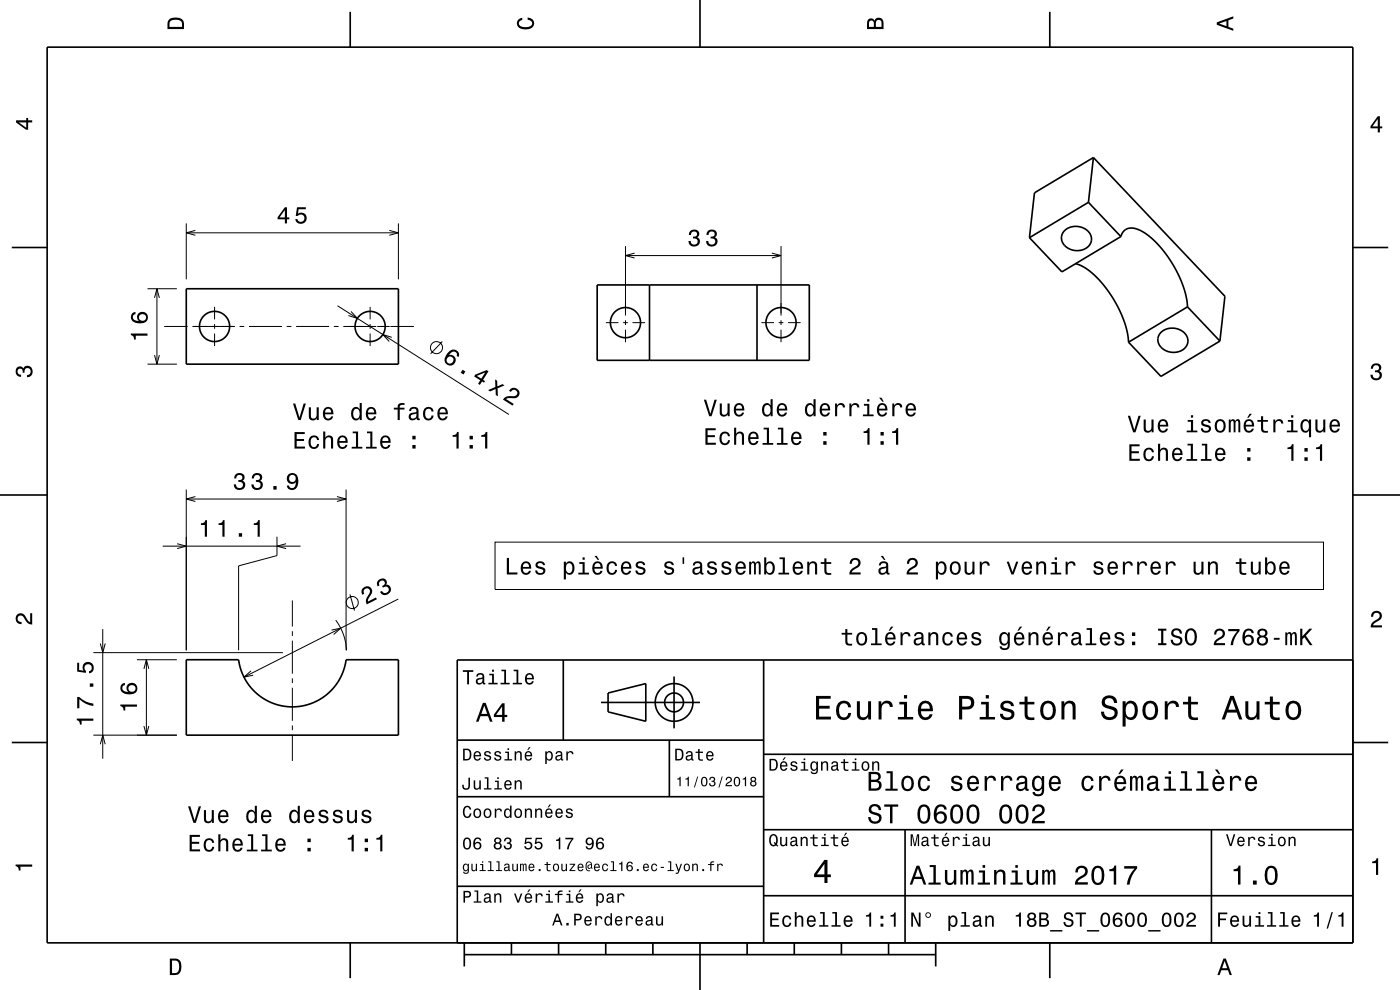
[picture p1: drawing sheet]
<svg xmlns="http://www.w3.org/2000/svg" width="297mm" height="210mm" viewBox="0 0 297 210" stroke-linecap="round" stroke-linejoin="round" font-family="sans-serif">
<g fill="none" stroke="#000" stroke-width=".21">
<path d="M39.5 47.4v11.8M39.5 49.4h45M41.5 48.9l-2 .5 2 .5M82.6 48.9l1.9 .5-1.9 .5M84.5 47.4v11.8M132.7 52.2v14.7M132.7 54.2h33M134.6 53.7l-1.9 .5 1.9 .5M163.8 53.7l1.9 .5-1.9 .5M165.7 52.2v14.7M31.3 77.2h6.2M31.3 61.2h6.2"/>
<path d="M32.8 75.3l.5 1.9 .5-1.9M32.8 63.2l.5-2 .5 2M33.3 61.2v16M34.8 69.3h5M40.8 69.3h9M45.5 65.1v2.7M45.5 68.7v1.1M45.5 70.7v2.7M50.8 69.3h1M52.8 69.3h7M60.8 69.3h1M62.8 69.3h7"/>
<path d="M70.8 69.3h1M71.6 64.9l36.4 23M72.8 69.3h7M74.5 66.1l1.3 1.4-1.9-.6M78.5 65.1v2.7M78.5 68.7v1.1M78.5 70.7v2.7M80 69.3h2.7M82.8 69.3h5M83.1 71.6l-1.9-.6 1.4 1.4M93.8 72.4l-2.4 2.6M128.5 68.4h2.7"/>
<path d="M132.2 68.4h1M132.7 67.9v1M132.7 69.9v2.7M134.2 68.4h2.6M161.5 68.4h2.7M165.2 68.4h1M165.7 67.9v1M165.7 69.9v2.7M167.2 68.4h2.6M34.5 115.9h29.3M37.6 115.3l1.9 .6-1.9 .5M39.5 103.9v34"/>
<path d="M39.5 105.9h33.9M41.5 105.3l-2 .6 2 .5M58.8 113.9v4l-8.2 2.1v17.9M60.7 115.3l-1.9 .6 1.9 .5M71.5 105.3l1.9 .6-1.9 .5M73.4 103.9v34M105 115h175.8v10h-175.8zM19.8 138.4h40.2M21.3 136.5l.5 1.9 .5-1.9M21.8 133.4v27.5M29.1 139.9h8.4M31.1 139.9v16"/>
<path d="M62 127.4v5.5M62 133.9v1M62 135.9v7M70.3 133.7l2-.4-1.5 1.3M71.2 131.6a11.5 11.5 0 0 1 2.3 6.3M74.2 126.1l1 3.4M84.5 127.1l-32.7 16.5M19.8 155.9h17.7M21.3 157.9l.5-2 .5 2M30.5 154l.6 1.9 .5-1.9M30.5 141.9l.6-2 .5 2M53.2 142.3l-1.4 1.3 1.9-.4"/>
<path d="M62 143.9v1M62 145.9v7M62 153.9v1M62 155.9v5.5"/>
<circle cx="92.6" cy="73.7" r="1.28"/>
<circle cx="74.7" cy="127.8" r="1.28"/>
</g>
<g fill="none" stroke="#000" stroke-width=".35">
<path d="M10 10h277v190h-277zM74.3 2.5v7.5M148.5 0v10M222.7 2.5v7.5M232 33.4l-1.1 9.5M232 33.4l-12.5 7.5-1.1 9.5M232 33.4l27.9 29.5-1.1 9.5M2.5 52.5h7.5M225.8 48.9a3.5 3.5 0 0 1 5.8 1.6 2.99 2.99 0 0 1-4.3 2.5 2.45 2.45 0 0 1-1.5-4.1zM228.2 55.9l1.8 .8 1.8 1.3 1.9 1.9 1.7 2.3 1.7 2.8 1.2 2.6 .8 2.8 .3 2.2M230.9 42.9l-12.5 7.5M230.9 42.9l6.9 7.3"/>
<path d="M237.8 50.2v-.1a2.46 2.46 0 0 1 3.8-1.4l1.8 1.1 1.8 1.6 1.9 2.1 1.5 2.3 1.3 2.4 1.1 2.6 .7 2.3 .2 2M237.8 50.2l-12.5 7.5-6.9-7.3M287 52.5h7.5M39.5 61.2h45v16h-45zM126.7 60.4h45v16h-45zM137.8 60.4v16M160.6 60.4v16M246.3 70.5a3.5 3.5 0 0 1 5.7 1.4 2.78 2.78 0 0 1-3.6 2.8 2.69 2.69 0 0 1-2.5-3.7zM251.9 65.1l-12.5 7.5M251.9 65.1l6.9 7.3M258.8 72.4l-12.5 7.4-6.9-7.2M0 105h10"/>
<path d="M287 105h10M39.5 139.9h11.1a11.5 11.5 0 0 0 11.4 10 11.5 11.5 0 0 0 11.4-10h11.1v16h-45zM119.5 140v17M162 140v60M287 140h-190v60M2.5 157.5h7.5M97 157h65M127.5 149h21M129 147l8-2v8l-8-2zM142 157v12M143 143.5v11M287 157.5h7.5"/>
<path d="M97 169h65M162 176h125M162 160h125M192 176v24M257 176v24M97 188h65M162 190h125M74.3 200v7.5M98.5 202.5h100M98.5 200v5M108.5 200v2.5M118.5 200v2.5"/>
<path d="M128.5 200v2.5M138.5 200v2.5M148.5 200v10M158.5 200v2.5M168.5 200v2.5M178.5 200v2.5M188.5 200v2.5M198.5 200v5M222.7 200v7.5"/>
<circle cx="45.5" cy="69.2" r="3.2"/>
<circle cx="78.5" cy="69.2" r="3.2"/>
<circle cx="132.7" cy="68.4" r="3.2"/>
<circle cx="165.7" cy="68.4" r="3.2"/>
<circle cx="143" cy="149" r="2"/>
<circle cx="143" cy="149" r="4"/>
</g>
<g fill="#000">
<path d="M36 4a2.18 2.18 0 0 0-.5 2.2h3.5v-1.2a1.43 1.43 0 0 0-1.7-1.3zM36.3 4.4a2.15 2.15 0 0 1 2.2 .3l.1 1h-2.6v-1z" fill-rule="evenodd"/>
<path d="M109.9 4.2l.9-.4v.4a.7 .7 0 0 0-.7 .5 .7 .7 0 0 0 .3 .8 1.7 1.7 0 0 0 2.5-.5 .9 .9 0 0 0-1-.8v-.5a1.24 1.24 0 0 1 1.4 1.1 1.24 1.24 0 0 1-1 1.4 2.22 2.22 0 0 1-2.5-.7l-.2-.5z" fill-rule="evenodd"/>
<path d="M184.2 4.2l-.3 .7v1.3h3.5v-1.3a.98 .98 0 0 0-.7-1.1 .98 .98 0 0 0-1.2 .6 .84 .84 0 0 0-1.3-.2zM184.5 4.5a.54 .54 0 0 1 .6-.1 .54 .54 0 0 1 .3 .6v.7h-1zM185.9 4.4a.62 .62 0 0 1 .8-.1 .62 .62 0 0 1 .3 .6v.8h-1.2z" fill-rule="evenodd"/>
<path d="M258.1 4.7v.6l3.5 1.2v-.4l-1-.4v-1.4l1-.4v-.4zM258.6 5l1.6-.5v1z" fill-rule="evenodd"/>
<path d="M3.4 25.5v.5l2.1 1.5h.5v-1.5h.8v-.5h-.8v-.5h-.4v.5zM4 26h1.6v1.1z" fill-rule="evenodd"/>
<path d="M292.3 24.7l-1.6 2.1v.4h1.6v.9h.4v-.9h.5v-.4h-.5v-2.1zM292.3 25.2v1.6h-1.1z" fill-rule="evenodd"/>
<path d="M60.4 44l-1.5 2.1v.4h1.5v.9h.5v-.9h.5v-.4h-.5v-2.1zM60.4 44.5v1.6h-1.1zM63 44l-.3 1.8h.4a.8 .8 0 0 1 1.3-.2 .8 .8 0 0 1-.1 1.2 .8 .8 0 0 1-1.2-.3h-.5a1.21 1.21 0 0 0 1.5 1 1.21 1.21 0 0 0 .9-1.6 1.21 1.21 0 0 0-1.8-.6l.2-.9h1.5v-.4z" fill-rule="evenodd"/>
<path d="M146.4 49l-.3 .8h.5a.62 .62 0 0 1 .3-.7 .62 .62 0 0 1 .8 .3 .62 .62 0 0 1-.2 .8h-.5v.4a.72 .72 0 0 1 1 .4 .72 .72 0 0 1-.5 1 .72 .72 0 0 1-.9-.6l-.1-.3h-.5a1.18 1.18 0 0 0 1.6 1.2 1.18 1.18 0 0 0 .6-1.8l-.3-.2a.9 .9 0 0 0 .4-1.1 .9 .9 0 0 0-1.1-.5zM150.2 49l-.3 .8h.4a.62 .62 0 0 1 .4-.7 .62 .62 0 0 1 .7 .3 .62 .62 0 0 1-.2 .8h-.5v.4a.72 .72 0 0 1 1 .4 .72 .72 0 0 1-.5 1 .72 .72 0 0 1-.9-.6v-.3h-.5a1.18 1.18 0 0 0 1.5 1.2 1.18 1.18 0 0 0 .6-1.8l-.2-.2a.9 .9 0 0 0 .3-1.1 .9 .9 0 0 0-1-.5z" fill-rule="evenodd"/>
<path d="M27.8 70.7v.4a.77 .77 0 0 1 .6 .9h.4v-.8h2.5v-.5zM28 66.5a1.33 1.33 0 0 0 0 1.5 1.33 1.33 0 0 0 1.3 .6 1.63 1.63 0 0 0 2.1-1.3 1.15 1.15 0 0 0-1.6-1.1 1.15 1.15 0 0 0-.4 1.9 1.02 1.02 0 0 1-1.2-.8 .58 .58 0 0 1 .5-.7v-.4zM29.5 67.4a.75 .75 0 0 1 1.5 0 .75 .75 0 0 1-1.5 0z" fill-rule="evenodd"/>
<path d="M95.2 74.6a1.75 1.75 0 0 0-.3 2.8 1.15 1.15 0 0 0 1.8-.8 1.15 1.15 0 0 0-1.4-1.3 1.02 1.02 0 0 1 1.3-.6 .58 .58 0 0 1 .3 .8l.4 .2a1.18 1.18 0 0 0-.6-1.4 1.18 1.18 0 0 0-1.5 .3zM94.7 76.4a.75 .75 0 0 1 1.5 0 .75 .75 0 0 1-1.5 0zM98.1 78.4l-.4 .7 .6 .3 .4-.6zM100.8 79.5l-.2 .3 1.3 .9-.5 .7 .4 .2 .5-.7 .4 .3 .2-.4-.4-.2 1.1-1.8-.4-.3zM101.2 79.7l1.7-.7-.8 1.3z" fill-rule="evenodd"/>
<path d="M291.1 77.4a1.08 1.08 0 0 1 1.4-.2 1.08 1.08 0 0 1 .4 1.2l-.3 .3a1.06 1.06 0 0 1 .5 1.3 1.06 1.06 0 0 1-1.2 .7 1.1 1.1 0 0 1-1.2-1.2h.5a.71 .71 0 0 0 1 .8 .71 .71 0 0 0 .1-1.3h-.6v-.4a.61 .61 0 0 0 .8-.3 .61 .61 0 0 0-.2-.8 .61 .61 0 0 0-.9 .2l-.1 .5h-.5z" fill-rule="evenodd"/>
<path d="M3.6 78a.86 .86 0 0 1 1.4 .2 1.06 1.06 0 0 1 1.2-.6 1.06 1.06 0 0 1 .7 1.2 1.1 1.1 0 0 1-1.2 1.2v-.4a.71 .71 0 0 0 .8-1 .71 .71 0 0 0-1.3-.1v.6h-.4a.61 .61 0 0 0-.3-.8 .61 .61 0 0 0-.8 .2 .61 .61 0 0 0 .2 .8l.6 .2v.4a1.15 1.15 0 0 1-1.2-.6 1.15 1.15 0 0 1 .3-1.3z" fill-rule="evenodd"/>
<path d="M62.5 91.7v3.5h2.2v-.5h-1.8v-1.2h1.6v-.4h-1.6v-1h1.8v-.4zM65.8 92.7a1.53 1.53 0 0 0 .8 2.6 1.07 1.07 0 0 0 1.1-1.1h-.4a.67 .67 0 0 1-.7 .7 .67 .67 0 0 1-.7-.6 1.11 1.11 0 0 1 .7-1.6 .59 .59 0 0 1 .7 .6h.4a1.09 1.09 0 0 0-.8-.9 1.09 1.09 0 0 0-1.1 .3zM68.6 91.5v3.7h.4v-1.6a.63 .63 0 0 1 .5-.9 .63 .63 0 0 1 .7 .8v1.7h.5v-1.8a.88 .88 0 0 0-.6-1 .88 .88 0 0 0-1.1 .4v-1.3zM71.8 92.7a1.54 1.54 0 0 0 .8 2.6 1.07 1.07 0 0 0 1.1-.9h-.4l-.2 .3-.4 .2a.76 .76 0 0 1-.7-1h1.8a1.16 1.16 0 0 0-.5-1.3 1.16 1.16 0 0 0-1.5 .1zM72.2 92.9a.66 .66 0 0 1 .8-.1 .66 .66 0 0 1 .3 .8h-1.3zM74.8 91.5v.4h.7v2.9h-.9v.4h2.3v-.4h-.9v-3.3zM77.9 91.5v.4h.7v2.9h-1v.4h2.3v-.4h-.9v-3.3zM80.9 92.7a1.54 1.54 0 0 0 .8 2.6 1.06 1.06 0 0 0 1.1-.9h-.4l-.2 .3-.4 .2a.76 .76 0 0 1-.7-1h1.8a1.16 1.16 0 0 0-.5-1.3 1.16 1.16 0 0 0-1.5 .1zM81.3 92.9a.66 .66 0 0 1 .8-.1 .66 .66 0 0 1 .3 .8h-1.3zM87.5 94.4v.8h.7v-.8zM87.5 92.4v.8h.7v-.8z" fill-rule="evenodd"/>
<path d="M62.2 85.6l1.1 3.5h.5l1.1-3.5h-.5l-.9 3-.9-3zM65.5 86.4v1.8a.89 .89 0 0 0 .6 1 .89 .89 0 0 0 1.1-.5v.4h.4v-2.7h-.4v1.6a.65 .65 0 0 1-.4 .7 .65 .65 0 0 1-.8-.3v-2zM68.8 86.7a1.55 1.55 0 0 0 .8 2.5 1.07 1.07 0 0 0 1.1-.9h-.5l-.2 .4-.4 .1a.76 .76 0 0 1-.6-.9h1.7a1.17 1.17 0 0 0-.5-1.4 1.17 1.17 0 0 0-1.4 .2zM69.1 86.9a.66 .66 0 0 1 .8-.1 .66 .66 0 0 1 .4 .7h-1.3zM74.8 86.7a1.57 1.57 0 0 0 .7 2.5l.5-.1 .3-.4v.4h.4v-3.6h-.4v1.3a.89 .89 0 0 0-1.5-.1zM75.1 87a.62 .62 0 0 1 .7-.3 .62 .62 0 0 1 .4 .6 1.12 1.12 0 0 1-.6 1.5 1.19 1.19 0 0 1-.5-1.8zM77.9 86.7a1.54 1.54 0 0 0 .8 2.5 1.07 1.07 0 0 0 1.1-.9h-.4l-.3 .4-.3 .1a.76 .76 0 0 1-.7-.9h1.7a1.17 1.17 0 0 0-.5-1.4 1.17 1.17 0 0 0-1.4 .2zM78.3 86.9a.66 .66 0 0 1 .7-.1 .66 .66 0 0 1 .4 .7h-1.3zM83.5 86.5v.4h.9v2.2h.4v-2.2h1v-.4h-1v-.4l.3-.2h.7v-.4a1.04 1.04 0 0 0-1.4 .7v.3zM87.1 86.5l-.3 .7h.4a.55 .55 0 0 1 .7-.5 .55 .55 0 0 1 .4 .7l-.3 .1a1 1 0 0 0-1 .2 1 1 0 0 0-.3 1 .93 .93 0 0 0 1.7 .1l.1 .3h.6v-.3l-.3-.1v-1.6a1.02 1.02 0 0 0-1.7-.6zM87.2 88.1l1.1-.4a.77 .77 0 0 1-.2 .9 .77 .77 0 0 1-.9 .1zM90 86.7a1.53 1.53 0 0 0 .9 2.5 1.07 1.07 0 0 0 1.1-1.1h-.4a.67 .67 0 0 1-.7 .7 .67 .67 0 0 1-.7-.6 1.11 1.11 0 0 1 .7-1.5 .59 .59 0 0 1 .6 .6h.5a1.09 1.09 0 0 0-.8-1 1.09 1.09 0 0 0-1.2 .4zM93.1 86.7a1.54 1.54 0 0 0 .8 2.5 1.07 1.07 0 0 0 1.1-.9h-.5l-.2 .4-.4 .1a.76 .76 0 0 1-.7-.9h1.8a1.17 1.17 0 0 0-.5-1.4 1.17 1.17 0 0 0-1.4 .2zM93.4 86.9a.66 .66 0 0 1 .8-.1 .66 .66 0 0 1 .4 .7h-1.4z" fill-rule="evenodd"/>
<path d="M96 92.3v.4h.8v2.5h.5v-3.6h-.3a.77 .77 0 0 1-1 .7zM99.6 94.4v.8h.7v-.8zM99.6 92.4v.8h.7v-.8zM102.1 92.3v.4h.8v2.5h.5v-3.6h-.4a.77 .77 0 0 1-.9 .7z" fill-rule="evenodd"/>
<path d="M105 80.5l.1 1.6-1.6 .7 .5 .2 1.1-.5 .1 1.3 .4 .3v-1.7l1.4-.6-.4-.3-1.1 .5v-1.2zM108.4 82.5l-.4 .4 .4 .2a.71 .71 0 0 1 .9-.4 .71 .71 0 0 1 .4 .9 .71 .71 0 0 1-.9 .4 1.81 1.81 0 0 0-2.1 .8l2 1.2 .3-.3-1.6-1a2.22 2.22 0 0 1 1.8-.2 1.14 1.14 0 0 0 .9-1.6 1.14 1.14 0 0 0-1.7-.4z" fill-rule="evenodd"/>
<path d="M149.6 90.8v3.5h2.3v-.4h-1.8v-1.2h1.6v-.4h-1.6v-1h1.7v-.5zM152.9 91.9a1.53 1.53 0 0 0 .9 2.5 1.06 1.06 0 0 0 1.1-1h-.5a.67 .67 0 0 1-.6 .6 .67 .67 0 0 1-.7-.6 1.11 1.11 0 0 1 .7-1.5 .59 .59 0 0 1 .6 .6h.5a1.09 1.09 0 0 0-.8-.9 1.09 1.09 0 0 0-1.2 .3zM155.7 90.7v3.6h.5v-1.5a.63 .63 0 0 1 .5-.9 .63 .63 0 0 1 .7 .8v1.6h.4v-1.7a.88 .88 0 0 0-.6-1 .88 .88 0 0 0-1 .4v-1.3zM159 91.9a1.54 1.54 0 0 0 .8 2.5 1.06 1.06 0 0 0 1.1-.8h-.4l-.3 .3-.3 .1a.76 .76 0 0 1-.7-.9h1.7a1.16 1.16 0 0 0-.5-1.4 1.16 1.16 0 0 0-1.4 .2zM159.3 92.1a.66 .66 0 0 1 .8-.1 .66 .66 0 0 1 .4 .7h-1.3zM162 90.7v.4h.7v2.9h-.9v.3h2.2v-.3h-.9v-3.3zM165 90.7v.4h.7v2.9h-.9v.3h2.3v-.3h-.9v-3.3zM168.1 91.9a1.54 1.54 0 0 0 .8 2.5 1.05 1.05 0 0 0 1.1-.8h-.4l-.3 .3-.3 .1a.76 .76 0 0 1-.7-.9h1.7a1.16 1.16 0 0 0-.4-1.4 1.16 1.16 0 0 0-1.5 .2zM168.5 92.1a.66 .66 0 0 1 .8-.1 .66 .66 0 0 1 .3 .7h-1.3zM174.6 93.6v.7h.7v-.7zM174.6 91.6v.8h.7v-.8z" fill-rule="evenodd"/>
<path d="M149.3 84.8l1.2 3.5h.5l1.1-3.5h-.5l-.9 3-.9-3zM152.7 85.6v1.8a.89 .89 0 0 0 .6 .9 .89 .89 0 0 0 1.1-.4v.4h.4v-2.7h-.5v1.6a.65 .65 0 0 1-.3 .7 .65 .65 0 0 1-.9-.3v-2zM156 85.9a1.54 1.54 0 0 0 .8 2.5 1.06 1.06 0 0 0 1.1-.9h-.5l-.2 .4-.4 .1a.75 .75 0 0 1-.7-.9h1.8a1.17 1.17 0 0 0-.5-1.4 1.17 1.17 0 0 0-1.4 .2zM156.3 86.1a.66 .66 0 0 1 .8-.1 .66 .66 0 0 1 .3 .7h-1.3zM161.9 85.9a1.57 1.57 0 0 0 .8 2.5l.4-.1 .4-.4v.4h.4v-3.6h-.4v1.3a.89 .89 0 0 0-1.6-.1zM162.3 86.2a.62 .62 0 0 1 .7-.3 .62 .62 0 0 1 .4 .6 1.11 1.11 0 0 1-.6 1.5 1.18 1.18 0 0 1-.5-1.8zM165.1 85.9a1.54 1.54 0 0 0 .8 2.5 1.06 1.06 0 0 0 1.1-.9h-.5l-.2 .4-.4 .1a.76 .76 0 0 1-.7-.9h1.8a1.17 1.17 0 0 0-.5-1.4 1.17 1.17 0 0 0-1.4 .2zM165.4 86.1a.66 .66 0 0 1 .8-.1 .66 .66 0 0 1 .3 .7h-1.3zM171 85.9a1.57 1.57 0 0 0 .8 2.5l.5-.1 .3-.4v.4h.4v-3.6h-.4v1.3a.89 .89 0 0 0-1.6-.1zM171.4 86.2a.62 .62 0 0 1 .7-.3 .62 .62 0 0 1 .4 .6 1.11 1.11 0 0 1-.6 1.5 1.18 1.18 0 0 1-.5-1.8zM174.2 85.9a1.54 1.54 0 0 0 .8 2.5 1.06 1.06 0 0 0 1.1-.9h-.5l-.2 .4-.4 .1a.76 .76 0 0 1-.7-.9h1.8a1.16 1.16 0 0 0-.5-1.4 1.16 1.16 0 0 0-1.4 .2zM174.5 86.1a.66 .66 0 0 1 .8-.1 .66 .66 0 0 1 .4 .7h-1.4zM177.2 85.6v2.7h.4v-1.6a.66 .66 0 0 1 .4-.7 .66 .66 0 0 1 .8 .2v.2h.5a.89 .89 0 0 0-.7-.9 .89 .89 0 0 0-1 .5v-.4zM180.2 85.6v2.7h.4v-1.6a.66 .66 0 0 1 .4-.7 .66 .66 0 0 1 .8 .2l.1 .2h.4a.89 .89 0 0 0-.7-.9 .89 .89 0 0 0-1 .5v-.4zM183.3 85.7v.4h.7v1.8h-.9v.4h2.2v-.4h-.9v-2.2zM184 84.7v.5h.4v-.5zM186.5 84.4l.7 .8h.3l-.5-.8zM186.3 85.9a1.54 1.54 0 0 0 .8 2.5 1.06 1.06 0 0 0 1.1-.9h-.4l-.2 .4-.4 .1a.75 .75 0 0 1-.7-.9h1.8a1.17 1.17 0 0 0-.5-1.4 1.17 1.17 0 0 0-1.5 .2zM186.7 86.1a.66 .66 0 0 1 .8-.1 .66 .66 0 0 1 .3 .7h-1.3zM189.3 85.6v2.7h.4v-1.6a.66 .66 0 0 1 .4-.7 .66 .66 0 0 1 .8 .2l.1 .2h.4a.89 .89 0 0 0-.7-.9 .89 .89 0 0 0-1 .5v-.4zM192.4 85.9a1.54 1.54 0 0 0 .8 2.5 1.06 1.06 0 0 0 1.1-.9h-.5l-.2 .4-.3 .1a.75 .75 0 0 1-.7-.9h1.7a1.16 1.16 0 0 0-.5-1.4 1.16 1.16 0 0 0-1.4 .2zM192.7 86.1a.66 .66 0 0 1 .8-.1 .66 .66 0 0 1 .4 .7h-1.3z" fill-rule="evenodd"/>
<path d="M183.2 91.5v.3h.8v2.5h.5v-3.5h-.4a.77 .77 0 0 1-.9 .7zM186.8 93.6v.7h.7v-.7zM186.8 91.6v.8h.7v-.8zM189.3 91.5v.3h.8v2.5h.4v-3.5h-.3a.77 .77 0 0 1-.9 .7z" fill-rule="evenodd"/>
<path d="M239.6 94.3v3.5h2.2v-.5h-1.8v-1.2h1.6v-.4h-1.6v-1h1.8v-.4zM242.9 95.3a1.52 1.52 0 0 0 .8 2.5 1.06 1.06 0 0 0 1.1-1h-.4a.67 .67 0 0 1-.7 .7 .67 .67 0 0 1-.7-.6 1.11 1.11 0 0 1 .7-1.6 .6 .6 0 0 1 .7 .6h.4a1.09 1.09 0 0 0-.8-.9 1.09 1.09 0 0 0-1.1 .3zM245.7 94.1v3.7h.4v-1.6a.63 .63 0 0 1 .4-.8 .63 .63 0 0 1 .8 .4v2h.5v-1.8a.88 .88 0 0 0-.6-1 .88 .88 0 0 0-1.1 .4v-1.3zM248.9 95.3a1.54 1.54 0 0 0 .8 2.5 1.06 1.06 0 0 0 1.1-.8h-.4l-.2 .3-.4 .1a.76 .76 0 0 1-.7-.9h1.8a1.16 1.16 0 0 0-.5-1.3 1.16 1.16 0 0 0-1.5 .1zM249.3 95.5a.66 .66 0 0 1 .8-.1 .66 .66 0 0 1 .3 .8h-1.3zM251.9 94.1v.4h.7v2.9h-.9v.4h2.3v-.4h-.9v-3.3zM255 94.1v.4h.7v2.9h-1v.4h2.3v-.4h-.9v-3.3zM258 95.3a1.54 1.54 0 0 0 .8 2.5 1.06 1.06 0 0 0 1.1-.8h-.4l-.2 .3-.4 .1a.76 .76 0 0 1-.7-.9h1.8a1.16 1.16 0 0 0-.5-1.3 1.16 1.16 0 0 0-1.5 .1zM258.4 95.5a.66 .66 0 0 1 .8-.1 .66 .66 0 0 1 .3 .8h-1.3zM264.6 97v.8h.7v-.8zM264.6 95v.8h.7v-.8z" fill-rule="evenodd"/>
<path d="M239.3 88.2l1.1 3.5h.5l1.1-3.5h-.5l-.9 3-.9-3zM242.6 89v1.8a.89 .89 0 0 0 .6 1 .89 .89 0 0 0 1.1-.5v.4h.4v-2.7h-.4v1.6a.65 .65 0 0 1-.4 .7 .65 .65 0 0 1-.8-.3v-2zM245.9 89.3a1.54 1.54 0 0 0 .8 2.5 1.06 1.06 0 0 0 1.1-.9h-.4l-.3 .4-.3 .1a.76 .76 0 0 1-.7-.9h1.7a1.16 1.16 0 0 0-.5-1.4 1.16 1.16 0 0 0-1.4 .2zM246.2 89.5a.66 .66 0 0 1 .8-.1 .66 .66 0 0 1 .4 .7h-1.3zM252 89.1v.4h.7v1.8h-1v.4h2.3v-.4h-.9v-2.2zM252.6 88.1v.5h.5v-.5zM255.1 89.1a.76 .76 0 0 0-.3 .9 .76 .76 0 0 0 .8 .5l.8 .3a.63 .63 0 0 1-.6 .7 .63 .63 0 0 1-.6-.6h-.5a1.07 1.07 0 0 0 1.2 .9 1.07 1.07 0 0 0 1-1.2l-.5-.4-1-.3a.54 .54 0 0 1 .4-.7 .54 .54 0 0 1 .6 .5h.4a1.03 1.03 0 0 0-.7-.8 1.03 1.03 0 0 0-1 .2zM258 89.3a1.53 1.53 0 0 0 .9 2.5 1.48 1.48 0 0 0 1.1-1.5 1.48 1.48 0 0 0-1.1-1.4l-.5 .1zM258.3 89.6a.67 .67 0 0 1 .7-.3 .67 .67 0 0 1 .5 .6 1.11 1.11 0 0 1-.6 1.5 1.17 1.17 0 0 1-.6-1.8zM260.7 89v2.7h.4v-1.8l.2-.6h.3l.1 .3v2.1h.4v-2.1l.4-.3 .2 .1v.4v1.9h.4v-1.9a.69 .69 0 0 0-.5-.9l-.5 .4-.2-.3-.3-.1-.5 .4v-.3zM265.1 87.8l-.5 .8h.3l.7-.8zM264.1 89.3a1.54 1.54 0 0 0 .8 2.5 1.06 1.06 0 0 0 1.1-.9h-.4l-.3 .4-.3 .1a.76 .76 0 0 1-.7-.9h1.8a1.16 1.16 0 0 0-.5-1.4 1.16 1.16 0 0 0-1.5 .2zM264.5 89.5a.66 .66 0 0 1 .8-.1 .66 .66 0 0 1 .3 .7h-1.3zM267.5 88.3v.8h-.8v.4h.8v1.8a1.05 1.05 0 0 0 1.5 .5v-.4a.68 .68 0 0 1-1-.4v-1.5h1v-.4h-1v-.8zM270.1 89v2.7h.5v-1.5a.66 .66 0 0 1 .3-.8 .66 .66 0 0 1 .9 .2v.2h.4a.89 .89 0 0 0-.6-.9 .89 .89 0 0 0-1.1 .5v-.4zM273.2 89.1v.4h.7v1.8h-.9v.4h2.3v-.4h-.9v-2.2zM273.9 88.1v.5h.5v-.5zM276.2 89.3a1.57 1.57 0 0 0 .7 2.5l.5-.1 .3-.4v1.5h.4v-3.8h-.4v.4l-.2-.2a.87 .87 0 0 0-1.3 .1zM276.5 89.6a.62 .62 0 0 1 .7-.3 .62 .62 0 0 1 .4 .6 1.12 1.12 0 0 1-.6 1.5 1.19 1.19 0 0 1-.5-1.8zM279.1 89v1.8a.89 .89 0 0 0 .6 1 .89 .89 0 0 0 1-.5v.4h.5v-2.7h-.5v1.6a.65 .65 0 0 1-.4 .7 .65 .65 0 0 1-.8-.3v-2zM282.3 89.3a1.54 1.54 0 0 0 .8 2.5 1.06 1.06 0 0 0 1.1-.9h-.4l-.2 .4-.4 .1a.76 .76 0 0 1-.7-.9h1.8a1.16 1.16 0 0 0-.5-1.4 1.16 1.16 0 0 0-1.5 .2zM282.7 89.5a.66 .66 0 0 1 .8-.1 .66 .66 0 0 1 .3 .7h-1.3z" fill-rule="evenodd"/>
<path d="M273.1 94.9v.4h.8v2.5h.5v-3.6h-.3a.77 .77 0 0 1-1 .7zM276.7 97v.8h.7v-.8zM276.7 95v.8h.7v-.8zM279.2 94.9v.4h.8v2.5h.5v-3.6h-.4a.78 .78 0 0 1-.9 .7z" fill-rule="evenodd"/>
<path d="M42.6 111v.4h.8v2.5h.5v-3.6h-.3a.77 .77 0 0 1-1 .7zM46.4 111v.4h.8v2.5h.4v-3.6h-.3a.77 .77 0 0 1-.9 .7zM50.7 113.1v.8h.7v-.8zM53.8 111v.4h.9v2.5h.4v-3.6h-.3a.77 .77 0 0 1-1 .7z" fill-rule="evenodd"/>
<path d="M50 100.6l-.3 .9h.4a.62 .62 0 0 1 .4-.8 .62 .62 0 0 1 .8 .3 .62 .62 0 0 1-.3 .8h-.4v.4a.72 .72 0 0 1 .9 .5 .72 .72 0 0 1-.5 .9 .72 .72 0 0 1-.9-.5v-.3h-.5a1.18 1.18 0 0 0 1.5 1.1 1.18 1.18 0 0 0 .6-1.8l-.2-.1a.91 .91 0 0 0 .3-1.1 .91 .91 0 0 0-1-.6zM53.7 100.6l-.3 .9h.5a.62 .62 0 0 1 .3-.8 .62 .62 0 0 1 .8 .3 .62 .62 0 0 1-.2 .8h-.5v.4a.72 .72 0 0 1 .9 .5 .72 .72 0 0 1-.4 .9 .72 .72 0 0 1-1-.5v-.3h-.5a1.18 1.18 0 0 0 1.5 1.1 1.18 1.18 0 0 0 .6-1.8l-.2-.1a.91 .91 0 0 0 .4-1.1 .91 .91 0 0 0-1.1-.6zM58 103.1v.8h.7v-.8zM61.2 100.7a1.15 1.15 0 0 0-.1 1.6 1.15 1.15 0 0 0 1.7 0 1.02 1.02 0 0 1-.8 1.2 .56 .56 0 0 1-.7-.5h-.4a1.18 1.18 0 0 0 1.2 .9 1.18 1.18 0 0 0 1.1-1.1 1.76 1.76 0 0 0-1.2-2.5zM61.3 101.5a.75 .75 0 0 1 1.5 0 .75 .75 0 0 1-1.5 0z" fill-rule="evenodd"/>
<path d="M3.6 130.4a1.22 1.22 0 0 1 2 .7l.4 .6 .4 .3v-1.9h.4v2.4a1.8 1.8 0 0 1-1.7-1.4 .71 .71 0 0 0-.9-.5 .71 .71 0 0 0-.5 .8 .71 .71 0 0 0 .9 .5v.5a1.18 1.18 0 0 1-1.2-.7 1.18 1.18 0 0 1 .2-1.3z" fill-rule="evenodd"/>
<path d="M76.9 124.8a1.15 1.15 0 0 0 0 1.4l.4-.2a.7 .7 0 0 1 .1-1 .7 .7 0 0 1 .9 0 .7 .7 0 0 1 0 1 1.8 1.8 0 0 0-.5 2.2l2.2-1.1-.2-.4-1.7 .9a2.21 2.21 0 0 1 .8-1.7 1.11 1.11 0 0 0-.5-1.4 1.11 1.11 0 0 0-1.5 .3zM80.2 123.1a1.07 1.07 0 0 0-.1 1.3l.4-.2a.62 .62 0 0 1 0-.8 .62 .62 0 0 1 .8-.2 .62 .62 0 0 1 .2 .9l-.4 .2 .1 .4a.72 .72 0 0 1 1.1-.1 .72 .72 0 0 1 0 1.1 .72 .72 0 0 1-1.1-.1l-.2-.2-.4 .2a1.18 1.18 0 0 0 1.9 .3 1.18 1.18 0 0 0-.3-1.9h-.3a.9 .9 0 0 0-.2-1.1 .9 .9 0 0 0-1.1 0z" fill-rule="evenodd"/>
<path d="M107.5 118.4v3.5h2.3v-.5h-1.8v-3zM110.8 119.4a1.54 1.54 0 0 0 .8 2.6 1.05 1.05 0 0 0 1-.9h-.4l-.2 .3-.4 .2a.76 .76 0 0 1-.7-1h1.8a1.16 1.16 0 0 0-.5-1.3 1.16 1.16 0 0 0-1.4 .1zM111.1 119.7a.66 .66 0 0 1 .8-.2 .66 .66 0 0 1 .3 .8h-1.3zM113.9 119.3a.76 .76 0 0 0-.3 .8 .76 .76 0 0 0 .7 .5l.9 .4a.63 .63 0 0 1-.6 .6 .63 .63 0 0 1-.6-.6h-.5a1.07 1.07 0 0 0 1.2 .9 1.07 1.07 0 0 0 .9-1.2l-.4-.3-1.1-.3a.54 .54 0 0 1 .5-.7 .54 .54 0 0 1 .6 .5h.4a1.03 1.03 0 0 0-.7-.9 1.03 1.03 0 0 0-1 .3zM119.6 119.1v3.8h.5v-1.5a.93 .93 0 0 0 1 .5 .93 .93 0 0 0 .7-.8 1.51 1.51 0 0 0-1-2l-.4 .1-.3 .4v-.5zM120.2 119.7a.63 .63 0 0 1 .7-.2 .63 .63 0 0 1 .5 .6 1.13 1.13 0 0 1-.6 1.5 1.18 1.18 0 0 1-.6-1.9zM122.9 119.2v.4h.7v1.9h-.9v.4h2.2v-.4h-.9v-2.3zM123.6 118.2v.5h.4v-.5zM126.1 117.9l.7 .9h.3l-.5-.9zM125.9 119.4a1.54 1.54 0 0 0 .8 2.6 1.05 1.05 0 0 0 1.1-.9h-.4l-.2 .3-.4 .2a.76 .76 0 0 1-.7-1h1.8a1.16 1.16 0 0 0-.5-1.3 1.16 1.16 0 0 0-1.5 .1zM126.3 119.7a.66 .66 0 0 1 .8-.2 .66 .66 0 0 1 .3 .8h-1.3zM129 119.4a1.53 1.53 0 0 0 .8 2.6 1.05 1.05 0 0 0 1.1-1.1h-.4a.67 .67 0 0 1-.6 .7 .67 .67 0 0 1-.7-.6 1.12 1.12 0 0 1 .6-1.6 .59 .59 0 0 1 .7 .6h.4a1.09 1.09 0 0 0-.8-.9 1.09 1.09 0 0 0-1.1 .3zM132 119.4a1.54 1.54 0 0 0 .8 2.6 1.06 1.06 0 0 0 1.1-.9h-.4l-.3 .3-.3 .2a.76 .76 0 0 1-.7-1h1.7a1.16 1.16 0 0 0-.4-1.3 1.16 1.16 0 0 0-1.5 .1zM132.4 119.7a.66 .66 0 0 1 .8-.2 .66 .66 0 0 1 .3 .8h-1.3zM135.1 119.3a.76 .76 0 0 0-.2 .8 .76 .76 0 0 0 .7 .5l.9 .4a.63 .63 0 0 1-.6 .6 .63 .63 0 0 1-.7-.6h-.4a1.07 1.07 0 0 0 1.2 .9 1.07 1.07 0 0 0 .9-1.2l-.4-.3-1.1-.3a.54 .54 0 0 1 .4-.7 .54 .54 0 0 1 .6 .5h.5a1.03 1.03 0 0 0-.7-.9 1.03 1.03 0 0 0-1.1 .3zM141.2 119.3a.76 .76 0 0 0-.2 .8 .76 .76 0 0 0 .7 .5l.9 .4a.63 .63 0 0 1-.7 .6 .63 .63 0 0 1-.6-.6h-.4a1.07 1.07 0 0 0 1.2 .9 1.07 1.07 0 0 0 .9-1.2l-.4-.3-1.1-.3a.53 .53 0 0 1 .4-.7 .53 .53 0 0 1 .6 .5h.4a1.03 1.03 0 0 0-.7-.9 1.03 1.03 0 0 0-1 .3zM144.8 118.2v1.4h.3v-1.4zM147.2 119.3l-.2 .6h.4a.55 .55 0 0 1 .7-.5 .55 .55 0 0 1 .3 .8h-.2a1 1 0 0 0-1 .2 1 1 0 0 0-.3 1.1 .94 .94 0 0 0 1.7 0l.1 .3 .5 .1v-.4h-.2v-1.6a1.02 1.02 0 0 0-1.8-.6zM147.4 120.8l1.1-.3a.77 .77 0 0 1-.2 .9 .77 .77 0 0 1-.9 0zM150.3 119.3a.76 .76 0 0 0-.2 .8 .76 .76 0 0 0 .7 .5l.9 .4a.63 .63 0 0 1-.6 .6 .63 .63 0 0 1-.7-.6h-.4a1.07 1.07 0 0 0 1.2 .9 1.07 1.07 0 0 0 .9-1.2l-.4-.3-1.1-.3a.54 .54 0 0 1 .4-.7 .54 .54 0 0 1 .6 .5h.5a1.03 1.03 0 0 0-.7-.9 1.03 1.03 0 0 0-1.1 .3zM153.3 119.3a.76 .76 0 0 0-.2 .8 .76 .76 0 0 0 .7 .5l.9 .4a.63 .63 0 0 1-.6 .6 .63 .63 0 0 1-.7-.6h-.4a1.07 1.07 0 0 0 1.2 .9 1.07 1.07 0 0 0 .9-1.2l-.4-.3-1.1-.3a.54 .54 0 0 1 .4-.7 .54 .54 0 0 1 .7 .5h.4a1.03 1.03 0 0 0-.7-.9 1.03 1.03 0 0 0-1.1 .3zM156.3 119.4a1.54 1.54 0 0 0 .8 2.6 1.05 1.05 0 0 0 1.1-.9h-.5l-.2 .3-.3 .2a.76 .76 0 0 1-.7-1h1.7a1.16 1.16 0 0 0-.5-1.3 1.16 1.16 0 0 0-1.4 .1zM156.6 119.7a.66 .66 0 0 1 .8-.2 .66 .66 0 0 1 .4 .8h-1.3zM158.9 119.1v2.8h.4l.1-2.1 .2-.3h.2l.1 .2 .1 2.2h.3l.1-2.1 .3-.4 .2 .2 .1 .4v1.9h.4v-1.9a.69 .69 0 0 0-.6-.9l-.5 .3-.2-.2-.3-.1-.5 .3v-.3zM162.1 118.2v3.7h.5v-.5a.92 .92 0 0 0 1 .5 .92 .92 0 0 0 .7-.8 1.5 1.5 0 0 0-1-2l-.4 .1-.3 .4v-1.4zM162.7 119.7a.63 .63 0 0 1 .7-.2 .63 .63 0 0 1 .5 .6 1.13 1.13 0 0 1-.6 1.5 1.18 1.18 0 0 1-.6-1.9zM165.4 118.2v.4h.7v2.9h-1v.4h2.3v-.4h-.9v-3.3zM168.4 119.4a1.54 1.54 0 0 0 .8 2.6 1.06 1.06 0 0 0 1.1-.9h-.4l-.2 .3-.4 .2a.76 .76 0 0 1-.7-1h1.8a1.17 1.17 0 0 0-.5-1.3 1.17 1.17 0 0 0-1.5 .1zM168.8 119.7a.66 .66 0 0 1 .8-.2 .66 .66 0 0 1 .3 .8h-1.3zM171.2 119.1v2.8h.5v-1.6a.63 .63 0 0 1 .4-.8 .63 .63 0 0 1 .8 .4v2h.5v-1.8a.89 .89 0 0 0-.7-1 .89 .89 0 0 0-1 .5v-.5zM174.9 118.4v.8h-.8v.4h.8v1.8a1.04 1.04 0 0 0 1.4 .5v-.4a.68 .68 0 0 1-1-.3v-1.6h1v-.4h-1v-.8zM180.6 118.7l-.3 .9h.4a.7 .7 0 0 1 .5-.8 .7 .7 0 0 1 .9 .5 .7 .7 0 0 1-.5 .8 1.8 1.8 0 0 0-1.4 1.8h2.4v-.5h-1.9a2.2 2.2 0 0 1 1.5-1.1 1.13 1.13 0 0 0 .1-1.7 1.13 1.13 0 0 0-1.7 .1zM186.8 117.9l.7 .9h.3l-.5-.9zM186.7 119.3l-.2 .6h.4a.55 .55 0 0 1 .6-.5 .55 .55 0 0 1 .4 .8h-.2a1 1 0 0 0-1 .2 1 1 0 0 0-.3 1.1 .94 .94 0 0 0 1.6 0l.1 .3 .6 .1v-.4h-.2l-.1-1.6a1.02 1.02 0 0 0-1.7-.6zM186.9 120.8l1.1-.3a.77 .77 0 0 1-.2 .9 .77 .77 0 0 1-.9 0zM192.7 118.7l-.3 .9h.5a.7 .7 0 0 1 .5-.8 .7 .7 0 0 1 .8 .5 .7 .7 0 0 1-.5 .8 1.81 1.81 0 0 0-1.4 1.8h2.4v-.5h-1.9a2.23 2.23 0 0 1 1.5-1.1 1.13 1.13 0 0 0 .1-1.7 1.13 1.13 0 0 0-1.7 .1zM198.5 119.1v3.8h.5v-1.5a.93 .93 0 0 0 1 .5 .93 .93 0 0 0 .7-.8 1.5 1.5 0 0 0-.9-2l-.5 .1-.3 .4v-.5zM199.2 119.7a.63 .63 0 0 1 .7-.2 .63 .63 0 0 1 .4 .6 1.13 1.13 0 0 1-.6 1.5 1.18 1.18 0 0 1-.5-1.9zM201.8 119.4a1.53 1.53 0 0 0 .9 2.6 1.48 1.48 0 0 0 1.1-1.5 1.48 1.48 0 0 0-1.1-1.4l-.5 .1zM202.1 119.7a.67 .67 0 0 1 .7-.2 .67 .67 0 0 1 .5 .5 1.11 1.11 0 0 1-.6 1.6 1.17 1.17 0 0 1-.6-1.9zM204.6 119.1v1.8a.89 .89 0 0 0 .6 1 .89 .89 0 0 0 1.1-.5v.5h.4v-2.8h-.4v1.6a.65 .65 0 0 1-.4 .8 .65 .65 0 0 1-.8-.3v-2.1zM207.8 119.1v2.8h.5v-1.6a.67 .67 0 0 1 .4-.8 .67 .67 0 0 1 .8 .3v.2h.5a.89 .89 0 0 0-.7-.9 .89 .89 0 0 0-1 .5v-.5zM213.6 119.1l1 2.8h.4l1-2.8h-.4l-.8 2.2-.8-2.2zM217 119.4a1.54 1.54 0 0 0 .8 2.6 1.06 1.06 0 0 0 1.1-.9h-.4l-.3 .3-.3 .2a.76 .76 0 0 1-.7-1h1.8a1.16 1.16 0 0 0-.5-1.3 1.16 1.16 0 0 0-1.5 .1zM217.4 119.7a.66 .66 0 0 1 .8-.2 .66 .66 0 0 1 .3 .8h-1.3zM219.8 119.1v2.8h.5v-1.6a.63 .63 0 0 1 .4-.8 .63 .63 0 0 1 .8 .4v2h.4v-1.8a.89 .89 0 0 0-.6-1 .89 .89 0 0 0-1.1 .5v-.5zM223.1 119.2v.4h.7v1.9h-.9v.4h2.2v-.4h-.9v-2.3zM223.8 118.2v.5h.4v-.5zM226.1 119.1v2.8h.4v-1.6a.66 .66 0 0 1 .4-.8 .66 .66 0 0 1 .8 .3v.2h.5a.9 .9 0 0 0-.7-.9 .9 .9 0 0 0-1 .5v-.5zM232.3 119.3a.76 .76 0 0 0-.3 .8 .76 .76 0 0 0 .8 .5l.8 .4a.63 .63 0 0 1-.6 .6 .63 .63 0 0 1-.6-.6h-.5a1.07 1.07 0 0 0 1.2 .9 1.07 1.07 0 0 0 1-1.2l-.5-.3-1-.3a.53 .53 0 0 1 .4-.7 .53 .53 0 0 1 .6 .5h.4a1.03 1.03 0 0 0-.7-.9 1.03 1.03 0 0 0-1 .3zM235.2 119.4a1.54 1.54 0 0 0 .8 2.6 1.06 1.06 0 0 0 1.1-.9h-.4l-.2 .3-.4 .2a.76 .76 0 0 1-.7-1h1.8a1.17 1.17 0 0 0-.5-1.3 1.17 1.17 0 0 0-1.5 .1zM235.6 119.7a.66 .66 0 0 1 .8-.2 .66 .66 0 0 1 .3 .8h-1.3zM238.2 119.1v2.8h.5v-1.6a.67 .67 0 0 1 .3-.8 .67 .67 0 0 1 .8 .3l.1 .2h.4a.89 .89 0 0 0-.7-.9 .89 .89 0 0 0-1 .5v-.5zM241.2 119.1v2.8h.5v-1.6a.66 .66 0 0 1 .3-.8 .66 .66 0 0 1 .9 .3v.2h.5a.9 .9 0 0 0-.7-.9 .9 .9 0 0 0-1.1 .5v-.5zM244.3 119.4a1.54 1.54 0 0 0 .8 2.6 1.06 1.06 0 0 0 1.1-.9h-.4l-.2 .3-.4 .2a.76 .76 0 0 1-.7-1h1.8a1.17 1.17 0 0 0-.5-1.3 1.17 1.17 0 0 0-1.5 .1zM244.7 119.7a.66 .66 0 0 1 .8-.2 .66 .66 0 0 1 .3 .8h-1.3zM247.3 119.1v2.8h.5v-1.6a.66 .66 0 0 1 .3-.8 .66 .66 0 0 1 .9 .3v.2h.4a.89 .89 0 0 0-.7-.9 .89 .89 0 0 0-1 .5v-.5zM253.2 119.1v1.8a.89 .89 0 0 0 .6 1 .89 .89 0 0 0 1.1-.5v.5h.4v-2.8h-.4v1.6a.64 .64 0 0 1-.4 .8 .64 .64 0 0 1-.8-.3v-2.1zM256.3 119.1v2.8h.4v-1.6a.63 .63 0 0 1 .4-.8 .63 .63 0 0 1 .8 .4v2h.5v-1.8a.89 .89 0 0 0-.7-1 .89 .89 0 0 0-1 .5v-.5zM262.9 118.4v.8h-.7v.4h.7l.1 1.8a1.05 1.05 0 0 0 1.4 .5v-.4a.68 .68 0 0 1-1-.3v-1.6h1v-.4h-1v-.8zM265.3 119.1v1.8a.89 .89 0 0 0 .7 1 .89 .89 0 0 0 1-.5v.5h.5v-2.8h-.5v1.6a.65 .65 0 0 1-.4 .8 .65 .65 0 0 1-.8-.3v-2.1zM268.4 118.2v3.7h.4v-.5a.92 .92 0 0 0 1 .5 .92 .92 0 0 0 .8-.8 1.5 1.5 0 0 0-1-2l-.4 .1-.4 .4v-1.4zM269 119.7a.63 .63 0 0 1 .7-.2 .63 .63 0 0 1 .4 .6 1.13 1.13 0 0 1-.6 1.5 1.18 1.18 0 0 1-.5-1.9zM271.7 119.4a1.54 1.54 0 0 0 .8 2.6 1.05 1.05 0 0 0 1.1-.9h-.5l-.2 .3-.4 .2a.76 .76 0 0 1-.7-1h1.8a1.16 1.16 0 0 0-.5-1.3 1.16 1.16 0 0 0-1.4 .1zM272 119.7a.66 .66 0 0 1 .8-.2 .66 .66 0 0 1 .3 .8h-1.3z" fill-rule="evenodd"/>
<path d="M179.3 133.4v.8h-.7v.4h.7v1.8a1.05 1.05 0 0 0 1.5 .5v-.4a.68 .68 0 0 1-1-.3v-1.6h1v-.4h-1v-.8zM181.9 134.4a1.53 1.53 0 0 0 .9 2.6 1.48 1.48 0 0 0 1.2-1.5 1.48 1.48 0 0 0-1.2-1.4l-.5 .1zM182.3 134.7a.67 .67 0 0 1 .7-.2 .67 .67 0 0 1 .5 .5 1.11 1.11 0 0 1-.7 1.6 1.17 1.17 0 0 1-.5-1.9zM185 133.2v.4h.7v2.9h-.9v.4h2.2v-.4h-.9v-3.3zM189 132.9l-.5 .9h.3l.7-.9zM188.1 134.4a1.54 1.54 0 0 0 .8 2.6 1.07 1.07 0 0 0 1-.9h-.4l-.2 .3-.4 .2a.76 .76 0 0 1-.7-1h1.8a1.16 1.16 0 0 0-.5-1.3 1.16 1.16 0 0 0-1.4 .1zM188.4 134.7a.66 .66 0 0 1 .8-.2 .66 .66 0 0 1 .3 .8h-1.3zM191 134.2v2.7h.5v-1.6a.66 .66 0 0 1 .3-.8 .66 .66 0 0 1 .9 .3v.2h.5a.89 .89 0 0 0-.7-.9 .89 .89 0 0 0-1.1 .5v-.4zM194.2 134.3l-.3 .6h.4a.55 .55 0 0 1 .7-.5 .55 .55 0 0 1 .4 .8h-.2a1 1 0 0 0-1.1 .2 1 1 0 0 0-.2 1.1 .93 .93 0 0 0 1.6 0l.1 .3 .6 .1v-.4h-.3v-1.6a1.02 1.02 0 0 0-1.7-.6zM194.4 135.8l1.1-.3a.77 .77 0 0 1-.2 .9 .77 .77 0 0 1-.9 0l-.1-.3zM196.9 134.2v2.7h.5v-1.6a.63 .63 0 0 1 .5-.9 .63 .63 0 0 1 .7 .8v1.7h.4v-1.8a.89 .89 0 0 0-.6-1 .89 .89 0 0 0-1 .5v-.4zM200.2 134.4a1.53 1.53 0 0 0 .8 2.6 1.06 1.06 0 0 0 1.1-1.1h-.4a.67 .67 0 0 1-.6 .7 .67 .67 0 0 1-.7-.6 1.11 1.11 0 0 1 .7-1.6 .59 .59 0 0 1 .6 .6h.4a1.09 1.09 0 0 0-.7-.9 1.09 1.09 0 0 0-1.2 .3zM203.2 134.4a1.54 1.54 0 0 0 .8 2.6 1.07 1.07 0 0 0 1.1-.9h-.4l-.2 .3-.4 .2a.76 .76 0 0 1-.7-1h1.8a1.16 1.16 0 0 0-.5-1.3 1.16 1.16 0 0 0-1.5 .1zM203.6 134.7a.66 .66 0 0 1 .8-.2 .66 .66 0 0 1 .3 .8h-1.3zM206.3 134.3a.75 .75 0 0 0-.2 .8 .75 .75 0 0 0 .7 .5l.9 .4a.63 .63 0 0 1-.6 .6 .63 .63 0 0 1-.7-.6h-.4a1.07 1.07 0 0 0 1.2 .9 1.07 1.07 0 0 0 .9-1.2l-.4-.3-1.1-.3a.54 .54 0 0 1 .4-.7 .54 .54 0 0 1 .7 .5h.4a1.03 1.03 0 0 0-.7-.9 1.03 1.03 0 0 0-1.1 .3zM212.2 134.4a1.58 1.58 0 0 0 .8 2.6l.5-.2 .3-.4a.73 .73 0 0 1-.3 1 .73 .73 0 0 1-1-.3h-.4a1.1 1.1 0 0 0 1.2 .8 1.1 1.1 0 0 0 .9-1.2v-2.5h-.4v.4l-.3-.4a.9 .9 0 0 0-1.3 .2zM212.6 134.7a.63 .63 0 0 1 .7-.2 .63 .63 0 0 1 .4 .6 1.11 1.11 0 0 1-.6 1.5 1.19 1.19 0 0 1-.5-1.9zM216.4 132.9l-.5 .9h.3l.7-.9zM215.4 134.4a1.54 1.54 0 0 0 .8 2.6 1.07 1.07 0 0 0 1.1-.9h-.5l-.2 .3-.4 .2a.76 .76 0 0 1-.7-1h1.8a1.16 1.16 0 0 0-.5-1.3 1.16 1.16 0 0 0-1.4 .1zM215.7 134.7a.66 .66 0 0 1 .8-.2 .66 .66 0 0 1 .4 .8h-1.4zM218.2 134.2v2.7h.4v-1.6a.63 .63 0 0 1 .6-.9 .63 .63 0 0 1 .7 .8v1.7h.4v-1.8a.89 .89 0 0 0-.6-1 .89 .89 0 0 0-1.1 .5v-.4zM222.4 132.9l-.5 .9h.3l.7-.9zM221.5 134.4a1.54 1.54 0 0 0 .8 2.6 1.07 1.07 0 0 0 1-.9h-.4l-.2 .3-.4 .2a.76 .76 0 0 1-.7-1h1.8a1.17 1.17 0 0 0-.5-1.3 1.17 1.17 0 0 0-1.4 .1zM221.8 134.7a.66 .66 0 0 1 .8-.2 .66 .66 0 0 1 .3 .8h-1.3zM224.4 134.2v2.7h.5v-1.6a.66 .66 0 0 1 .3-.8 .66 .66 0 0 1 .9 .3v.2h.5a.89 .89 0 0 0-.7-.9 .89 .89 0 0 0-1.1 .5v-.4zM227.6 134.3l-.3 .6h.4a.55 .55 0 0 1 .7-.5 .55 .55 0 0 1 .4 .8h-.2a1 1 0 0 0-1.1 .2 1 1 0 0 0-.2 1.1 .93 .93 0 0 0 1.6 0l.1 .3 .6 .1v-.4h-.3v-1.6a1.02 1.02 0 0 0-.7-.8 1.02 1.02 0 0 0-1 .2zM227.8 135.8l1.1-.3a.77 .77 0 0 1-.2 .9 .77 .77 0 0 1-.9 0l-.1-.3zM230.5 133.2v.4h.7v2.9h-.9v.4h2.3v-.4h-.9v-3.3zM233.6 134.4a1.54 1.54 0 0 0 .8 2.6 1.07 1.07 0 0 0 1.1-.9h-.4l-.3 .3-.3 .2a.76 .76 0 0 1-.7-1h1.7a1.16 1.16 0 0 0-.5-1.3 1.16 1.16 0 0 0-1.4 .1zM234 134.7a.66 .66 0 0 1 .7-.2 .66 .66 0 0 1 .4 .8h-1.3zM236.7 134.3a.75 .75 0 0 0-.2 .8 .75 .75 0 0 0 .7 .5l.9 .4a.63 .63 0 0 1-.6 .6 .63 .63 0 0 1-.7-.6h-.4a1.07 1.07 0 0 0 1.2 .9 1.07 1.07 0 0 0 .9-1.2l-.4-.3-1.1-.3a.54 .54 0 0 1 .4-.7 .54 .54 0 0 1 .6 .5h.5a1.03 1.03 0 0 0-.7-.9 1.03 1.03 0 0 0-1.1 .3zM240.1 136.1v.8h.7v-.8zM240.1 134.2v.7h.7v-.7zM245.7 133.4v.4h.6v2.6h-.6v.5h1.7v-.5h-.6v-2.6h.6v-.4zM248.8 133.6a.96 .96 0 0 0-.3 1 .96 .96 0 0 0 .9 .6 .77 .77 0 0 1 .9 1 .83 .83 0 0 1-.9 .3 .83 .83 0 0 1-.6-.8h-.5a1.21 1.21 0 0 0 1.5 1.3 1.21 1.21 0 0 0 .8-1.8l-.8-.3a.72 .72 0 0 1-.9-.7 .7 .7 0 0 1 .8-.5 .7 .7 0 0 1 .6 .7h.5a1.17 1.17 0 0 0-.8-1.1 1.17 1.17 0 0 0-1.2 .3zM251.7 133.7a2.52 2.52 0 0 0 .4 3.1 1.21 1.21 0 0 0 1.7-.9 1.94 1.94 0 0 0-.9-2.6l-.8 .1zM252.3 133.8l.3-.1a1.7 1.7 0 0 1 .4 2.7l-.4 .1a1.69 1.69 0 0 1-.3-2.7zM257.9 133.7l-.3 .9h.4a.7 .7 0 0 1 .5-.8 .7 .7 0 0 1 .9 .5 .7 .7 0 0 1-.5 .8 1.8 1.8 0 0 0-1.4 1.8h2.4v-.5h-1.9a2.22 2.22 0 0 1 1.5-1.1 1.13 1.13 0 0 0 .1-1.7 1.13 1.13 0 0 0-1.7 .1zM260.6 133.4v.5h1.9a5.2 5.2 0 0 0-1.5 3h.5a5.3 5.3 0 0 1 1.5-3v-.5zM264.1 133.6a2.4 2.4 0 0 0 .2 3.3 1.16 1.16 0 0 0 1.5-.4 1.16 1.16 0 0 0-.2-1.5 1.16 1.16 0 0 0-1.5 0 1.02 1.02 0 0 1 .8-1.3 .58 .58 0 0 1 .6 .6h.5a1.12 1.12 0 0 0-.7-.9 1.12 1.12 0 0 0-1.2 .2zM264 135.8a.75 .75 0 0 1 1.5 0 .75 .75 0 0 1-1.5 0zM267 133.6a.84 .84 0 0 0 .2 1.4 1.11 1.11 0 0 0-.4 1.5 1.11 1.11 0 0 0 1.5 .4 1.03 1.03 0 0 0 .7-.9 1.03 1.03 0 0 0-.6-1 .89 .89 0 0 0 .4-1.1 .89 .89 0 0 0-1-.6zM267.1 135.9a.71 .71 0 0 1 1.4 0 .71 .71 0 0 1-1.4 0zM267.2 134.3a.6 .6 0 0 1 1.2 0 .6 .6 0 0 1-1.2 0zM270.2 135.3v.4h1.3v-.4zM272.7 134.2v2.7h.4v-1.9l.2-.5h.3l.1 .2v2.2h.4v-2.1l.4-.4 .2 .2v.4v1.9h.4v-1.9a.69 .69 0 0 0-.5-.9l-.6 .3-.1-.2-.4-.1-.4 .3v-.2zM275.8 133.4v3.5h.5v-1.3l.4-.4 1.2 1.7h.5l-1.4-2.1 1.4-1.4h-.6l-1.5 1.6v-1.6z" fill-rule="evenodd"/>
<path d="M291.2 129.9a1.18 1.18 0 0 1 1.9 .3 1.18 1.18 0 0 1-1 1.7l-.5 .3-.3 .5h1.9v.4h-2.4a1.8 1.8 0 0 1 1.4-1.8 .71 .71 0 0 0 .5-.8 .71 .71 0 0 0-.9-.5 .71 .71 0 0 0-.5 .8h-.4z" fill-rule="evenodd"/>
<path d="M16.3 152.4v.4a.77 .77 0 0 1 .7 .9h.3v-.8h2.5v-.5zM16.4 147.8v2.4h.4v-1.9a5.2 5.2 0 0 0 3 1.5v-.5a5.3 5.3 0 0 1-3-1.5zM19 145v.7h.8v-.7zM16.4 140.6v1.9l1.8 .2v-.4a.8 .8 0 0 1-.2-1.2 .8 .8 0 0 1 1.3 .1 .8 .8 0 0 1-.4 1.2v.4a1.21 1.21 0 0 0 1-1.5 1.21 1.21 0 0 0-1.6-.8 1.21 1.21 0 0 0-.6 1.8l-.9-.2v-1.5z" fill-rule="evenodd"/>
<path d="M25.5 149.4v.4a.77 .77 0 0 1 .7 .9h.4v-.8h2.5v-.5zM25.8 145.2a1.33 1.33 0 0 0-.1 1.4 1.33 1.33 0 0 0 1.4 .7 1.63 1.63 0 0 0 2.1-1.3 1.15 1.15 0 0 0-1.6-1.1 1.15 1.15 0 0 0-.4 1.9 1.03 1.03 0 0 1-1.3-.8 .58 .58 0 0 1 .6-.7v-.4zM27.3 146.1a.75 .75 0 0 1 1.5 0 .75 .75 0 0 1-1.5 0z" fill-rule="evenodd"/>
<path d="M98.2 158.8v2.5h.9a1.37 1.37 0 0 0 .7-2.2 1.56 1.56 0 0 0-1.6-.3zM98.6 159.1a.98 .98 0 0 1 1.1 .7 .98 .98 0 0 1-.6 1.2h-.5zM100.7 159.6a1.04 1.04 0 0 0-.2 1.2 1.04 1.04 0 0 0 1 .5l.5-.5h-.3l-.4 .3a.54 .54 0 0 1-.5-.7h1.3a.83 .83 0 0 0-.4-.9 .83 .83 0 0 0-1 .1zM100.9 159.7l.2-.1a.47 .47 0 0 1 .5 .1 .47 .47 0 0 1 .1 .5h-.9zM102.9 159.5l-.2 .1a.69 .69 0 0 0 .9 .9l.2 .1a.43 .43 0 0 1-.4 .5 .43 .43 0 0 1-.4-.4h-.3a.74 .74 0 0 0 .9 .7 .74 .74 0 0 0 .5-1l-1-.4a.38 .38 0 0 1 .3-.5 .38 .38 0 0 1 .4 .4h.3a.78 .78 0 0 0-1.2-.4zM105.1 159.5l-.2 .1a.69 .69 0 0 0 .9 .9l.2 .1a.43 .43 0 0 1-.4 .5 .43 .43 0 0 1-.5-.4h-.3a.74 .74 0 0 0 .9 .7 .74 .74 0 0 0 .5-1l-.9-.4a.38 .38 0 0 1 .3-.5 .38 .38 0 0 1 .4 .4h.3a.77 .77 0 0 0-1.2-.4zM107.2 159.4v.3h.5v1.3h-.7v.3h1.6v-.3h-.6v-1.6zM107.7 158.7v.4h.3v-.4zM109.2 159.4v1.9h.3v-1.1a.45 .45 0 0 1 .4-.6 .45 .45 0 0 1 .5 .5v1.2h.3v-1.3a.63 .63 0 0 0-.5-.7 .63 .63 0 0 0-.7 .4v-.3zM112.2 158.5l-.4 .6h.3l.5-.6zM111.5 159.6a1.04 1.04 0 0 0-.2 1.2 1.04 1.04 0 0 0 1.1 .5l.5-.5h-.3l-.5 .3a.54 .54 0 0 1-.5-.7h1.3a.83 .83 0 0 0-.4-.9 .83 .83 0 0 0-1 .1zM111.8 159.7l.1-.1a.48 .48 0 0 1 .5 .1 .48 .48 0 0 1 .2 .5h-1zM115.7 159.4v2.7h.3v-1.1a.66 .66 0 0 0 .7 .4 .66 .66 0 0 0 .5-.6 .91 .91 0 0 0 0-1.1 .91 .91 0 0 0-1-.3l-.2 .3v-.3zM116.1 159.8a.45 .45 0 0 1 .5-.2 .45 .45 0 0 1 .3 .4 .65 .65 0 0 1 .1 .8 .65 .65 0 0 1-.7 .2 .98 .98 0 0 1-.2-1.2zM118.1 159.5l-.2 .4h.3a.39 .39 0 0 1 .4-.3 .39 .39 0 0 1 .3 .5h-.1a.65 .65 0 0 0-1 .4 .65 .65 0 0 0 .6 .9l.6-.3 .1 .2h.4v-.2l-.2-.1v-1.1a.72 .72 0 0 0-.5-.6 .72 .72 0 0 0-.7 .2zM118.2 160.6l.8-.3a.55 .55 0 0 1-.2 .7 .55 .55 0 0 1-.6 0zM120.1 159.4v1.9h.4v-1.1a.47 .47 0 0 1 .2-.6 .47 .47 0 0 1 .6 .2v.2h.4a.64 .64 0 0 0-.5-.7 .64 .64 0 0 0-.8 .4v-.3z" fill-rule="evenodd"/>
<path d="M98.2 142.2v.3h.9v2.7h.4v-2.7h.9v-.3zM101.3 143l-.3 .5h.4a.47 .47 0 0 1 .5-.4 .47 .47 0 0 1 .4 .6l-.2 .1a.84 .84 0 0 0-1 .2 .84 .84 0 0 0 0 1.1 .9 .9 0 0 0 1.3-.2l.1 .2 .5 .1v-.3l-.3-.1v-1.3a.87 .87 0 0 0-1.4-.5zM101.4 144.3l.9-.3a.66 .66 0 0 1-.1 .7 .66 .66 0 0 1-.8 .1zM103.8 142.9v.3h.6v1.6h-.8v.4h2v-.4h-.8v-1.9zM104.4 142.1v.4h.4v-.4zM106.4 142.1v.3h.6v2.4h-.8v.4h1.9v-.4h-.7v-2.7zM109 142.1v.3h.6v2.4h-.8v.4h1.9v-.4h-.7v-2.7zM111.6 143.1a1.32 1.32 0 0 0 .7 2.1 .9 .9 0 0 0 .9-.7h-.3l-.2 .3-.4 .1a.65 .65 0 0 1-.6-.8h1.6a1 1 0 0 0-.4-1.2 1 1 0 0 0-1.3 .2zM111.9 143.3a.57 .57 0 0 1 .7-.1 .57 .57 0 0 1 .3 .6h-1.2z" fill-rule="evenodd"/>
<path d="M102.4 149.1l-1.4 4h.5l.4-1.2h1.6l.4 1.2h.6l-1.5-4zM102.7 149.7l.7 1.7h-1.3zM106.5 149.2l-1.7 2.4v.5h1.7v1h.5v-1h.6v-.5h-.6v-2.4zM106.5 149.9v1.7h-1.3z" fill-rule="evenodd"/>
<path d="M143.2 158.8v2.5h.9a1.37 1.37 0 0 0 .7-2.2 1.56 1.56 0 0 0-1.6-.3zM143.6 159.1a.98 .98 0 0 1 1.1 .7 .98 .98 0 0 1-.6 1.2h-.5zM145.7 159.5l-.2 .4h.3a.39 .39 0 0 1 .5-.3 .39 .39 0 0 1 .3 .5h-.2a.65 .65 0 0 0-.9 .4 .65 .65 0 0 0 .5 .9l.7-.3v.2h.4v-.2l-.1-.1-.1-1.1a.73 .73 0 0 0-.4-.6 .73 .73 0 0 0-.8 .2zM145.8 160.6l.8-.3a.55 .55 0 0 1-.1 .7 .55 .55 0 0 1-.7 0zM148.1 158.9v.5h-.5v.3h.5v1.3a.75 .75 0 0 0 1 .4v-.3a.48 .48 0 0 1-.7-.3v-1.1h.7v-.3h-.7v-.5zM150 159.6a1.04 1.04 0 0 0-.2 1.2 1.04 1.04 0 0 0 1.1 .5l.5-.5h-.4l-.4 .3a.54 .54 0 0 1-.5-.7h1.3a.83 .83 0 0 0-.4-.9 .83 .83 0 0 0-1 .1zM150.3 159.7l.1-.1a.48 .48 0 0 1 .5 .1 .48 .48 0 0 1 .2 .5h-1z" fill-rule="evenodd"/>
<path d="M173.1 147.6v5h3.2v-.6h-2.5v-1.7h2.2v-.6h-2.2v-1.5h2.4v-.6zM177.8 149.2a2.59 2.59 0 0 0 .5 3.4 1.58 1.58 0 0 0 2.3-1.4h-.6a.95 .95 0 0 1-.9 1 .95 .95 0 0 1-1-.9 1.59 1.59 0 0 1 .9-2.1 .85 .85 0 0 1 .9 .8h.7a1.56 1.56 0 0 0-1.1-1.3 1.56 1.56 0 0 0-1.7 .5zM181.8 148.8v2.5a1.27 1.27 0 0 0 .9 1.4 1.27 1.27 0 0 0 1.5-.7v.6h.6v-3.8h-.6v2.2a.92 .92 0 0 1-.6 1.1 .92 .92 0 0 1-1.2-.4v-2.9zM186.4 148.8v3.8h.6v-2.2a.95 .95 0 0 1 .5-1.1 .95 .95 0 0 1 1.2 .3l.1 .4h.6a1.28 1.28 0 0 0-1-1.4 1.28 1.28 0 0 0-1.4 .8v-.6zM190.8 148.9v.5h1v2.7h-1.3v.5h3.2v-.5h-1.3v-3.2zM191.8 147.4v.8h.6v-.8zM195.1 149.2a2.62 2.62 0 0 0 .5 3.4 1.57 1.57 0 0 0 2.2-1.1h-.6l-.3 .5-.5 .2a1.08 1.08 0 0 1-1-1.3h2.5a1.66 1.66 0 0 0-.7-2 1.66 1.66 0 0 0-2.1 .3zM195.6 149.5a.94 .94 0 0 1 1.2-.2 .94 .94 0 0 1 .5 1h-1.9zM203.5 147.6v5h.6v-2.1h.8a1.47 1.47 0 0 0 1.8-1.2 1.47 1.47 0 0 0-1.5-1.7zM204.1 148.2a1.6 1.6 0 0 1 1.8 .5 .86 .86 0 0 1 0 .9 .86 .86 0 0 1-.9 .3h-.9zM208.1 148.9v.5h1v2.7h-1.3v.5h3.3v-.5h-1.3v-3.2zM209.1 147.4v.8h.7v-.8zM212.6 148.9a1.08 1.08 0 0 0-.3 1.2 1.08 1.08 0 0 0 1 .7l1.1 .4a.57 .57 0 0 1 .2 .6 .57 .57 0 0 1-.5 .4 .96 .96 0 0 1-1.4-.8h-.6a1.6 1.6 0 0 0 1.3 1.4 1.6 1.6 0 0 0 1.7-.8 1.13 1.13 0 0 0-1-1.6l-1.1-.3-.2-.4a.87 .87 0 0 1 .9-.5 .87 .87 0 0 1 .8 .6h.6a1.41 1.41 0 0 0-2.1-1.1zM217.4 147.8v1.1h-1.1v.5h1.1v2.6l.2 .4 .4 .3h1.4v-.5a.97 .97 0 0 1-1.4-.5v-2.3h1.4v-.5h-1.4v-1.1zM221.1 149.2a2.56 2.56 0 0 0 .5 3.4 1.72 1.72 0 0 0 1.8-.2 1.72 1.72 0 0 0 .6-1.7 1.7 1.7 0 0 0-.9-1.9 1.7 1.7 0 0 0-2 .4zM221.6 149.6a.96 .96 0 0 1 1-.4 .96 .96 0 0 1 .7 .8 1.59 1.59 0 0 1-1 2.2 1.19 1.19 0 0 1-1-1.5zM225.2 148.8v3.8h.6v-2.2a.97 .97 0 0 1 .5-1.1 .97 .97 0 0 1 1.1 .2l.1 .7v2.4h.7v-2.5a1.27 1.27 0 0 0-.9-1.4 1.27 1.27 0 0 0-1.5 .6v-.5zM234.1 147.9a1.38 1.38 0 0 0-.3 1.5 1.38 1.38 0 0 0 1.3 .9 1.25 1.25 0 0 1 1.4 .9 1.15 1.15 0 0 1-1.3 .9 1.15 1.15 0 0 1-1-1.1h-.7a1.8 1.8 0 0 0 1.7 1.8 1.8 1.8 0 0 0 1.9-1.6 1.46 1.46 0 0 0-1.5-1.4l-.6-.2a.83 .83 0 0 1-.5-1.1 .83 .83 0 0 1 1.2-.3l.5 .5 .1 .4h.7a1.67 1.67 0 0 0-1-1.6 1.67 1.67 0 0 0-1.9 .4zM238.2 148.8v5.3h.6v-2.1a1.32 1.32 0 0 0 1.4 .7 1.32 1.32 0 0 0 1.1-1.1 2.43 2.43 0 0 0-.8-2.8 1.21 1.21 0 0 0-1.7 .5v-.5zM239.1 149.6a.9 .9 0 0 1 .9-.4 .9 .9 0 0 1 .7 .8 1.61 1.61 0 0 1-.9 2.2 1.18 1.18 0 0 1-1-1.5zM242.8 149.2a2.56 2.56 0 0 0 .5 3.4 1.72 1.72 0 0 0 1.8-.2 1.72 1.72 0 0 0 .6-1.7 1.7 1.7 0 0 0-.9-1.9 1.7 1.7 0 0 0-2 .4zM243.3 149.6a.96 .96 0 0 1 1-.4 .96 .96 0 0 1 .7 .8 1.59 1.59 0 0 1-1 2.2 1.19 1.19 0 0 1-1-1.5zM247.1 148.8v3.8h.6v-2.2a.95 .95 0 0 1 .5-1.1 .95 .95 0 0 1 1.2 .3l.1 .4h.6a1.28 1.28 0 0 0-1-1.4 1.28 1.28 0 0 0-1.4 .8v-.6zM252 147.8v1.1h-1v.5h1l.1 2.6 .2 .4 .4 .3h1.4v-.5a.97 .97 0 0 1-1.4-.5v-2.3h1.4v-.5h-1.4v-1.1zM261 147.6l-1.8 5h.6l.6-1.4h2l.5 1.4h.7l-1.9-5zM261.4 148.3l.7 2.2h-1.5zM264.2 148.8v2.5a1.27 1.27 0 0 0 .9 1.4 1.27 1.27 0 0 0 1.5-.7v.6h.6v-3.8h-.6v2.2a.92 .92 0 0 1-.6 1.1 .92 .92 0 0 1-1.1-.4l-.1-2.9zM269.4 147.8v1.1h-1.1v.5h1.1v2.6l.2 .4 .4 .3 .7 .1 .8-.1v-.5a.97 .97 0 0 1-1.4-.5l-.1-2.3h1.5v-.5h-1.5v-1.1zM273.1 149.2a2.56 2.56 0 0 0 .6 3.4 1.72 1.72 0 0 0 1.8-.2 1.72 1.72 0 0 0 .6-1.7 1.7 1.7 0 0 0-.9-1.9 1.7 1.7 0 0 0-2.1 .4zM273.6 149.6a.96 .96 0 0 1 1-.4 .96 .96 0 0 1 .7 .8 1.59 1.59 0 0 1-.9 2.2 1.19 1.19 0 0 1-1.1-1.5z" fill-rule="evenodd"/>
<path d="M39.9 171l1.1 3.6h.5l1.1-3.6h-.4l-.9 3-.9-3zM43.3 171.8v1.8a.89 .89 0 0 0 .6 1 .89 .89 0 0 0 1-.5v.5h.5v-2.8h-.5v1.6a.65 .65 0 0 1-.4 .8 .65 .65 0 0 1-.8-.3v-2.1zM46.5 172.1a1.54 1.54 0 0 0 .8 2.5 1.06 1.06 0 0 0 1.1-.8h-.4l-.2 .3-.4 .1a.76 .76 0 0 1-.7-.9h1.8a1.16 1.16 0 0 0-.5-1.3 1.16 1.16 0 0 0-1.5 .1zM46.9 172.3a.66 .66 0 0 1 .8-.1 .66 .66 0 0 1 .3 .8h-1.3zM52.5 172.1a1.58 1.58 0 0 0 .8 2.5l.4-.1 .3-.4v.5h.5v-3.7h-.4v1.4a.89 .89 0 0 0-1.6-.2zM52.9 172.4a.62 .62 0 0 1 .6-.2 .62 .62 0 0 1 .5 .5 1.12 1.12 0 0 1-.6 1.5 1.19 1.19 0 0 1-.5-1.8zM55.7 172.1a1.54 1.54 0 0 0 .8 2.5 1.06 1.06 0 0 0 1-.8h-.4l-.2 .3-.4 .1a.76 .76 0 0 1-.7-.9h1.8a1.16 1.16 0 0 0-.5-1.3 1.16 1.16 0 0 0-1.4 .1zM56 172.3a.66 .66 0 0 1 .8-.1 .66 .66 0 0 1 .3 .8h-1.3zM61.6 172.1a1.58 1.58 0 0 0 .8 2.5l.4-.1 .4-.4v.5h.4v-3.7h-.4v1.4a.89 .89 0 0 0-1.6-.2zM62 172.4a.62 .62 0 0 1 .7-.2 .62 .62 0 0 1 .4 .5 1.12 1.12 0 0 1-.6 1.5 1.19 1.19 0 0 1-.5-1.8zM64.8 172.1a1.54 1.54 0 0 0 .8 2.5 1.06 1.06 0 0 0 1.1-.8h-.5l-.2 .3-.4 .1a.76 .76 0 0 1-.7-.9h1.8a1.16 1.16 0 0 0-.5-1.3 1.16 1.16 0 0 0-1.4 .1zM65.1 172.3a.66 .66 0 0 1 .8-.1 .66 .66 0 0 1 .3 .8h-1.3zM67.9 172a.76 .76 0 0 0-.3 .8 .76 .76 0 0 0 .8 .5l.8 .4a.63 .63 0 0 1-.6 .6 .63 .63 0 0 1-.6-.6h-.5a1.07 1.07 0 0 0 1.2 .9 1.07 1.07 0 0 0 .9-1.2l-.4-.3-1.1-.3a.54 .54 0 0 1 .5-.7 .54 .54 0 0 1 .6 .5h.4a1.03 1.03 0 0 0-.7-.9 1.03 1.03 0 0 0-1 .3zM70.9 172a.76 .76 0 0 0-.2 .8 .76 .76 0 0 0 .7 .5l.9 .4a.63 .63 0 0 1-.6 .6 .63 .63 0 0 1-.7-.6h-.4a1.07 1.07 0 0 0 1.2 .9 1.07 1.07 0 0 0 .9-1.2l-.4-.3-1.1-.3a.54 .54 0 0 1 .4-.7 .54 .54 0 0 1 .6 .5h.5a1.03 1.03 0 0 0-.7-.9 1.03 1.03 0 0 0-1.1 .3zM73.6 171.8v1.8a.89 .89 0 0 0 .6 1 .89 .89 0 0 0 1.1-.5v.5h.4v-2.8h-.4v1.6a.65 .65 0 0 1-.4 .8 .65 .65 0 0 1-.8-.3v-2.1zM77 172a.76 .76 0 0 0-.3 .8 .76 .76 0 0 0 .8 .5l.8 .4a.63 .63 0 0 1-.6 .6 .63 .63 0 0 1-.6-.6h-.5a1.07 1.07 0 0 0 1.2 .9 1.07 1.07 0 0 0 1-1.2l-.5-.3-1-.3a.54 .54 0 0 1 .4-.7 .54 .54 0 0 1 .6 .5h.4a1.03 1.03 0 0 0-.7-.9 1.03 1.03 0 0 0-1 .3z" fill-rule="evenodd"/>
<path d="M98.4 178a1.44 1.44 0 0 0 .7 2.2 1.45 1.45 0 0 0 .6-2.2 .79 .79 0 0 0-1.3 0zM98.8 178h.5a1.69 1.69 0 0 1 0 1.9h-.5a1.71 1.71 0 0 1 0-1.9zM100.8 177.8a1.72 1.72 0 0 0 .1 2.3 .83 .83 0 0 0 1.1-.2 .83 .83 0 0 0-.1-1.1 .83 .83 0 0 0-1.2 0 .74 .74 0 0 1 .6-.9l.3 .1 .2 .3h.3a.8 .8 0 0 0-.5-.6 .8 .8 0 0 0-.8 .1zM100.7 179.4a.55 .55 0 0 1 1.1 0 .55 .55 0 0 1-1.1 0zM105 177.8l-.1 .2a.57 .57 0 0 0 .2 .8 .78 .78 0 0 0-.1 1.2 .78 .78 0 0 0 1.2 0 .78 .78 0 0 0-.2-1.2 .68 .68 0 0 0 .2-1 .68 .68 0 0 0-.9-.1zM105.1 179.5a.51 .51 0 0 1 1 0 .51 .51 0 0 1-1 0zM105.2 178.3a.42 .42 0 0 1 .8 0 .42 .42 0 0 1-.8 0zM107.1 177.8l-.2 .7h.3a.44 .44 0 0 1 .3-.6 .44 .44 0 0 1 .5 .2 .44 .44 0 0 1-.1 .6h-.4v.3a.51 .51 0 0 1 .7 .3 .51 .51 0 0 1-.3 .7 .51 .51 0 0 1-.7-.4v-.2h-.4a.84 .84 0 0 0 1.1 .8 .84 .84 0 0 0 .5-1.3l-.2-.1a.72 .72 0 0 0 0-1.1 .72 .72 0 0 0-1.1 .1zM111.5 177.7l-.2 1.3h.3a.57 .57 0 0 1 .8-.1 .57 .57 0 0 1 0 .9 .57 .57 0 0 1-.9-.3h-.3a.86 .86 0 0 0 1.1 .8 .86 .86 0 0 0 .6-1.2 .86 .86 0 0 0-1.3-.4l.1-.7h1.1v-.3zM113.6 177.7l-.2 1.3h.3a.57 .57 0 0 1 .9-.1 .57 .57 0 0 1 0 .9 .57 .57 0 0 1-.9-.3h-.3a.86 .86 0 0 0 1 .7 .86 .86 0 0 0 .6-1.1 .86 .86 0 0 0-1.2-.4l.1-.7h1.1v-.3zM118 178.1v.3h.5v1.8h.4v-2.6h-.3a.55 .55 0 0 1-.6 .5zM119.9 177.7v.3h1.4a3.7 3.7 0 0 0-1 2.2h.3a3.8 3.8 0 0 1 1-2.2v-.3zM124.5 177.9a.82 .82 0 0 0-.1 1.2 .82 .82 0 0 0 1.2-.1 .73 .73 0 0 1-.6 .9l-.3-.1-.1-.3h-.4a.88 .88 0 0 0 1.1 .7 .88 .88 0 0 0 .7-1.1 1.01 1.01 0 0 0-.3-1.2 1.01 1.01 0 0 0-1.2 0zM124.6 178.5a.53 .53 0 0 1 1 0 .53 .53 0 0 1-1 0zM126.8 177.8a1.72 1.72 0 0 0 .1 2.3 .83 .83 0 0 0 1.1-.2 .83 .83 0 0 0-.1-1.1 .83 .83 0 0 0-1.1 0 .74 .74 0 0 1 .6-.9l.3 .1 .1 .3h.3a.8 .8 0 0 0-.5-.6 .8 .8 0 0 0-.8 .1zM126.7 179.4a.55 .55 0 0 1 1.1 0 .55 .55 0 0 1-1.1 0z" fill-rule="evenodd"/>
<path d="M99.4 165v1.6a.53 .53 0 0 1-.6 .6 .53 .53 0 0 1-.4-.7h-.3a.84 .84 0 0 0 .7 1.1 .84 .84 0 0 0 .9-.9v-1.7zM100.5 165.5v1.3a.63 .63 0 0 0 .4 .7 .63 .63 0 0 0 .8-.3v.3h.3v-2h-.3v1.2a.46 .46 0 0 1-.3 .5 .46 .46 0 0 1-.6-.2v-1.5zM102.8 164.9v.2h.5v2.1h-.6v.3h1.6v-.3h-.7v-2.3zM105 165.6v.3h.5v1.3h-.7v.3h1.7v-.3h-.7v-1.6zM105.5 164.9v.3h.3v-.3zM107.2 165.7a1.04 1.04 0 0 0-.2 1.2 1.04 1.04 0 0 0 1 .6l.5-.6h-.3l-.4 .4a.54 .54 0 0 1-.5-.7h1.3a.83 .83 0 0 0-.4-1 .83 .83 0 0 0-1 .1zM107.4 165.9l.2-.1a.48 .48 0 0 1 .5 .1 .48 .48 0 0 1 .1 .4h-.9zM109.2 165.5v2h.3v-1.1a.45 .45 0 0 1 .4-.7 .45 .45 0 0 1 .5 .6v1.2h.3v-1.3a.63 .63 0 0 0-.5-.7 .63 .63 0 0 0-.7 .3v-.3z" fill-rule="evenodd"/>
<path d="M98.4 171.2a1.45 1.45 0 0 0 .7 2.3 .94 .94 0 0 0 .9-1h-.3a.59 .59 0 0 1-.8 .7 1.31 1.31 0 0 1 .2-2l.3 .1 .2 .4h.4a.85 .85 0 0 0-.6-.8 .85 .85 0 0 0-1 .3zM100.6 171.7a1.04 1.04 0 0 0-.1 1.3 1.04 1.04 0 0 0 1.1 .5 1.04 1.04 0 0 0 .5-1.3 1.04 1.04 0 0 0-1.2-.7zM100.9 171.9a.48 .48 0 0 1 .5-.1 .48 .48 0 0 1 .3 .4 .66 .66 0 0 1 0 .7 .66 .66 0 0 1-.7 .3 .98 .98 0 0 1-.1-1.3zM102.8 171.7a1.04 1.04 0 0 0-.2 1.3 1.04 1.04 0 0 0 1.2 .5 1.04 1.04 0 0 0 .5-1.3 1.04 1.04 0 0 0-1.2-.7zM103 171.9a.48 .48 0 0 1 .5-.1 .48 .48 0 0 1 .4 .4 .66 .66 0 0 1 0 .7 .66 .66 0 0 1-.7 .3 .97 .97 0 0 1-.2-1.3zM105 171.5v2h.3v-1.1a.47 .47 0 0 1 .2-.6 .47 .47 0 0 1 .6 .2l.1 .1h.3a.64 .64 0 0 0-.5-.6 .64 .64 0 0 0-.7 .4v-.4zM107.1 171.7a1.06 1.06 0 0 0-.2 1.2 1.06 1.06 0 0 0 .9 .6l.4-.3v.3h.3v-2.6h-.3v.9a.63 .63 0 0 0-1.1-.1zM107.4 171.9a.44 .44 0 0 1 .4-.1 .44 .44 0 0 1 .4 .4 .65 .65 0 0 1 0 .7 .65 .65 0 0 1-.7 .3l-.2-.4zM109.3 171.7a1.04 1.04 0 0 0-.1 1.3 1.04 1.04 0 0 0 1.1 .5 1.04 1.04 0 0 0 .5-1.3 1.04 1.04 0 0 0-1.2-.7zM109.5 171.9a.48 .48 0 0 1 .6-.1 .48 .48 0 0 1 .3 .4 .66 .66 0 0 1 0 .7 .66 .66 0 0 1-.7 .3 .98 .98 0 0 1-.2-1.3zM111.4 171.5v2h.3v-1.1a.45 .45 0 0 1 .3-.7 .45 .45 0 0 1 .5 .6v1.2h.4v-1.3a.63 .63 0 0 0-.5-.7 .63 .63 0 0 0-.7 .3v-.3zM113.5 171.5v2h.3v-1.1a.45 .45 0 0 1 .3-.6 .45 .45 0 0 1 .6 .2v1.5h.3v-1.3a.63 .63 0 0 0-.4-.7 .63 .63 0 0 0-.8 .3v-.3zM116.5 170.7l-.3 .6h.2l.5-.6zM115.9 171.7a1.04 1.04 0 0 0-.2 1.2 1.04 1.04 0 0 0 1 .6l.5-.6h-.3l-.4 .4a.54 .54 0 0 1-.5-.7h1.2a.83 .83 0 0 0-.3-1 .83 .83 0 0 0-1 .1zM116.1 171.9l.2-.1a.47 .47 0 0 1 .4 .1 .47 .47 0 0 1 .2 .4h-.9zM118 171.7a1.04 1.04 0 0 0-.2 1.2 1.04 1.04 0 0 0 1.1 .6l.5-.6h-.3l-.5 .4a.53 .53 0 0 1-.5-.7h1.3a.83 .83 0 0 0-.3-1 .83 .83 0 0 0-1.1 .1zM118.3 171.9l.1-.1a.47 .47 0 0 1 .5 .1 .47 .47 0 0 1 .2 .4h-1zM120.2 171.6l-.1 .2a.69 .69 0 0 0 .8 .9l.3 .1a.43 .43 0 0 1-.4 .5 .43 .43 0 0 1-.5-.4h-.3a.74 .74 0 0 0 .9 .7 .74 .74 0 0 0 .5-1.1l-1-.3a.38 .38 0 0 1 .3-.5 .38 .38 0 0 1 .5 .3h.3a.77 .77 0 0 0-1.3-.4z" fill-rule="evenodd"/>
<path d="M143.7 165.1v.3h.4v1.4h.3v-2zM145.4 165.1v.3h.5v1.4h.2v-2zM147.9 164.7l-.7 2.3h.2l.7-2.3zM148.9 165a1.15 1.15 0 0 0 .5 1.8 1.16 1.16 0 0 0 .5-1.8 .63 .63 0 0 0-1 0zM149.2 165.1l.2-.1a.98 .98 0 0 1 0 1.6l-.2-.1-.2-.3v-.7zM150.6 164.9l-.1 .5h.2a.35 .35 0 0 1 .2-.4 .35 .35 0 0 1 .5 .1 .35 .35 0 0 1-.2 .5h-.2v.2a.42 .42 0 0 1 .5 .4 .42 .42 0 0 1-.4 .5 .42 .42 0 0 1-.4-.6h-.3a.66 .66 0 0 0 .9 .7 .66 .66 0 0 0 .2-1.1 .58 .58 0 0 0 0-.9 .58 .58 0 0 0-.9 .1zM153.1 164.7l-.7 2.3h.2l.7-2.3zM154.1 164.9l-.2 .6h.3a.4 .4 0 0 1 .3-.5 .4 .4 0 0 1 .5 .3 .4 .4 0 0 1-.3 .5l-.2 .1a.93 .93 0 0 0-.6 .9h1.4v-.3h-1.1l.5-.4a.67 .67 0 0 0 .5-1 .67 .67 0 0 0-1.1-.2zM155.8 165a1.15 1.15 0 0 0 .5 1.8 1.16 1.16 0 0 0 .5-1.8 .63 .63 0 0 0-1 0zM156.1 165.1l.2-.1a.98 .98 0 0 1 0 1.6l-.2-.1-.2-.3v-.7zM157.6 165.1v.3h.4v1.4h.3v-2zM159.4 164.9l-.2 .5 .2 .3a.62 .62 0 0 0-.1 .9 .62 .62 0 0 0 1 0 .62 .62 0 0 0-.1-.9 .57 .57 0 0 0 0-.9 .57 .57 0 0 0-.8 .1zM159.4 166.2a.41 .41 0 0 1 .8 0 .41 .41 0 0 1-.8 0zM159.5 165.3a.34 .34 0 0 1 .6 0 .34 .34 0 0 1-.6 0z" fill-rule="evenodd"/>
<path d="M163.2 161v2.5h.9a1.37 1.37 0 0 0 .7-2.2 1.58 1.58 0 0 0-1.6-.3zM163.6 161.3a.98 .98 0 0 1 1.1 .7 .98 .98 0 0 1-.6 1.2h-.5zM166.4 160.7l-.4 .6h.2l.5-.6zM165.7 161.7a1.04 1.04 0 0 0-.2 1.2 1.04 1.04 0 0 0 1 .6l.5-.6h-.3l-.4 .4a.54 .54 0 0 1-.5-.7h1.3a.83 .83 0 0 0-.4-1 .83 .83 0 0 0-1 .1zM165.9 161.9l.2-.1a.48 .48 0 0 1 .5 .1 .48 .48 0 0 1 .1 .4h-.9zM167.9 161.6l-.2 .2a.68 .68 0 0 0 .9 .9l.2 .1a.43 .43 0 0 1-.4 .5 .43 .43 0 0 1-.4-.4h-.3a.74 .74 0 0 0 .9 .7 .74 .74 0 0 0 .5-1.1l-1-.3a.38 .38 0 0 1 .3-.5 .38 .38 0 0 1 .4 .4l.3-.1a.78 .78 0 0 0-1.2-.4zM170 161.6v.3h.5v1.3h-.7v.3h1.7v-.3h-.7v-1.6zM170.5 160.9v.3h.3v-.3zM172.1 161.7a1.06 1.06 0 0 0-.2 1.2 1.06 1.06 0 0 0 .9 .6l.4-.3a.52 .52 0 0 1-.2 .7 .52 .52 0 0 1-.7-.3h-.3a.78 .78 0 0 0 .9 .6 .78 .78 0 0 0 .6-.8v-1.9h-.3v.4l-.2-.3a.64 .64 0 0 0-.9 .1zM172.4 161.9a.45 .45 0 0 1 .4-.1 .45 .45 0 0 1 .4 .4 .65 .65 0 0 1 0 .7 .65 .65 0 0 1-.7 .3l-.2-.4zM174.2 161.5v2h.3v-1.1a.45 .45 0 0 1 .3-.6 .45 .45 0 0 1 .5 .2l.1 1.5h.3v-1.3a.63 .63 0 0 0-.5-.7 .63 .63 0 0 0-.7 .3v-.3zM176.6 161.6l-.2 .5h.3a.39 .39 0 0 1 .4-.4 .39 .39 0 0 1 .3 .6h-.1a.65 .65 0 0 0-1 .4 .65 .65 0 0 0 .6 .8l.6-.3 .1 .2 .4 .1-.2-.4v-1a.73 .73 0 0 0-1.2-.5zM176.7 162.7l.8-.2a.55 .55 0 0 1-.2 .6 .55 .55 0 0 1-.6 .1zM178.9 161v.6h-.5v.3h.5l.1 1.3a.75 .75 0 0 0 1 .3v-.3a.48 .48 0 0 1-.7-.2v-1.1h.7v-.3h-.7v-.6zM180.8 161.6v.3h.5v1.3h-.6v.3h1.6v-.3h-.6v-1.6zM181.3 160.9v.3h.4v-.3zM183 161.7a1.04 1.04 0 0 0-.2 1.3 1.04 1.04 0 0 0 1.2 .5 1.04 1.04 0 0 0 .4-1.3 1.04 1.04 0 0 0-1.2-.7zM183.2 161.9a.48 .48 0 0 1 .5-.1 .48 .48 0 0 1 .4 .4 .66 .66 0 0 1 0 .7 .66 .66 0 0 1-.7 .3 .98 .98 0 0 1-.2-1.3zM185 161.5v2h.3v-1.1a.45 .45 0 0 1 .3-.6 .45 .45 0 0 1 .6 .2v1.5h.3v-1.3a.63 .63 0 0 0-.4-.7 .63 .63 0 0 0-.8 .3v-.3z" fill-rule="evenodd"/>
<path d="M163.4 177.2a1.45 1.45 0 0 0 .7 2.3l.5-.2 .3 .3 .2-.2-.3-.3a1.53 1.53 0 0 0-.5-2.2l-.6 .1zM163.8 177.3l.3-.1a1.21 1.21 0 0 1 .5 1.7l-.3-.3-.2 .2 .3 .3a.45 .45 0 0 1-.7-.1 1.62 1.62 0 0 1 .1-1.7zM165.5 177.5v1.3a.63 .63 0 0 0 .4 .7 .63 .63 0 0 0 .8-.3v.3h.3v-2h-.3v1.2a.46 .46 0 0 1-.3 .5 .46 .46 0 0 1-.6-.2v-1.5zM167.9 177.6l-.2 .5h.3a.39 .39 0 0 1 .5-.4 .39 .39 0 0 1 .2 .6h-.1a.65 .65 0 0 0-.9 .4 .65 .65 0 0 0 .5 .8l.6-.3 .1 .2 .4 .1v-.3h-.2v-1.1a.73 .73 0 0 0-1.2-.5zM168 178.7l.8-.2a.55 .55 0 0 1-.2 .6 .55 .55 0 0 1-.6 .1zM169.8 177.5v2h.4v-1.1a.45 .45 0 0 1 .2-.6 .45 .45 0 0 1 .6 .2v1.5h.3v-1.3a.63 .63 0 0 0-.4-.7 .63 .63 0 0 0-.8 .3v-.3zM172.4 177v.6h-.5v.3h.5l.1 1.3a.75 .75 0 0 0 1 .3v-.3a.49 .49 0 0 1-.7-.2v-1.1h.7v-.3h-.7v-.6zM174.3 177.6v.3h.5v1.3h-.6v.3h1.6v-.3h-.6v-1.6zM174.8 176.9v.3h.4v-.3zM176.8 177v.6h-.6v.3h.6v1.3a.74 .74 0 0 0 1 .3v-.3a.49 .49 0 0 1-.7-.2v-1.1h.7v-.3h-.7v-.6zM179.4 176.7l-.4 .6h.2l.5-.6zM178.7 177.7a1.04 1.04 0 0 0-.2 1.2 1.04 1.04 0 0 0 1 .6l.5-.6h-.3l-.4 .4a.54 .54 0 0 1-.5-.7h1.3a.83 .83 0 0 0-.4-1 .83 .83 0 0 0-1 .1zM178.9 177.9l.2-.1a.48 .48 0 0 1 .5 .1 .48 .48 0 0 1 .1 .4h-.9z" fill-rule="evenodd"/>
<path d="M184.6 170.9a1.1 1.1 0 0 0-.3 1.2 1.1 1.1 0 0 0 1.1 .7 .88 .88 0 0 1 1 1 .96 .96 0 0 1-1 .4 .96 .96 0 0 1-.7-.9h-.5a1.41 1.41 0 0 0 1.5 1.4 1.41 1.41 0 0 0 1.2-1.7 2.83 2.83 0 0 0-1.9-.9 .75 .75 0 0 1 .5-1.1 .75 .75 0 0 1 .9 .8h.5a1.33 1.33 0 0 0-.8-1.2 1.33 1.33 0 0 0-1.5 .3zM187.6 170.6v.5h1.2v3.5h.5v-3.5h1.2v-.5zM195 171.1a3.5 3.5 0 0 0 0 3.1 1.29 1.29 0 0 0 1.4 .5 1.29 1.29 0 0 0 .9-1.1 2.64 2.64 0 0 0-.7-2.9l-.6-.1-.6 .1zM195.6 171.2h.8a2.72 2.72 0 0 1 0 3h-.8a2.7 2.7 0 0 1 0-3zM198.7 170.9l-.4 .6a3.4 3.4 0 0 0 .2 2.8 1.35 1.35 0 0 0 1.7 .3 1.35 1.35 0 0 0 .6-1.7 1.35 1.35 0 0 0-1.7-.7l-.4 .3a1.17 1.17 0 0 1 .9-1.4 .66 .66 0 0 1 .7 .6h.6a1.27 1.27 0 0 0-.9-1 1.27 1.27 0 0 0-1.3 .2zM198.6 173.4a.85 .85 0 0 1 1.7 0 .85 .85 0 0 1-1.7 0zM201.9 171.1a3.5 3.5 0 0 0 0 3.1 1.29 1.29 0 0 0 1.4 .5 1.29 1.29 0 0 0 .9-1.1 2.64 2.64 0 0 0-.7-2.9l-.6-.1-.6 .1zM202.6 171.2h.7a2.72 2.72 0 0 1 0 3h-.7a2.7 2.7 0 0 1 0-3zM205.4 171.1a3.5 3.5 0 0 0 0 3.1 1.3 1.3 0 0 0 1.4 .5 1.3 1.3 0 0 0 .9-1.1 2.64 2.64 0 0 0-.7-2.9l-.6-.1-.6 .1zM206 171.2h.8a2.72 2.72 0 0 1 0 3h-.8a2.72 2.72 0 0 1 0-3zM212.3 171.1a3.5 3.5 0 0 0 0 3.1 1.3 1.3 0 0 0 1.4 .5 1.3 1.3 0 0 0 .9-1.1 2.64 2.64 0 0 0-.7-2.9l-.5-.1-.6 .1zM213 171.2h.7a2.72 2.72 0 0 1 0 3h-.7a2.72 2.72 0 0 1 0-3zM215.8 171.1a3.5 3.5 0 0 0 0 3.1 1.29 1.29 0 0 0 1.4 .5 1.29 1.29 0 0 0 .9-1.1 2.64 2.64 0 0 0-.7-2.9l-.6-.1-.6 .1zM216.4 171.2h.8a2.7 2.7 0 0 1 0 3h-.8a2.7 2.7 0 0 1 0-3zM219.3 171l-.2 .4-.1 .7h.5a.81 .81 0 0 1 .6-1 .81 .81 0 0 1 1 .6 .81 .81 0 0 1-.6 1 2.07 2.07 0 0 0-1.6 1.9h2.7v-.5h-2.1a1.95 1.95 0 0 1 1.3-1 1.31 1.31 0 0 0 .6-2 1.31 1.31 0 0 0-2.1-.1z" fill-rule="evenodd"/>
<path d="M184.3 163.7v4h1.5a1.12 1.12 0 0 0 1.2-.8 1.12 1.12 0 0 0-.7-1.3 .98 .98 0 0 0 .5-1.2 .98 .98 0 0 0-1.1-.7zM184.8 164.2h.8a.6 .6 0 0 1 .7 .6 .6 .6 0 0 1-.7 .6h-.8zM184.8 165.9h.9a.7 .7 0 0 1 .8 .6 .7 .7 0 0 1-.8 .8h-.9zM188.1 163.6v.4h.8v3.3h-1.1v.4h2.6v-.4h-1v-3.7zM191.6 165a1.75 1.75 0 0 0 .9 2.8 1.73 1.73 0 0 0 1.4-1.4 1.73 1.73 0 0 0-.8-1.8l-.6-.1-.5 .1zM191.9 165.3a.77 .77 0 0 1 .8-.3 .77 .77 0 0 1 .6 .7 1.27 1.27 0 0 1-.8 1.7 1.34 1.34 0 0 1-.6-2.1zM195.1 165a1.75 1.75 0 0 0 .9 2.8 1.21 1.21 0 0 0 1.3-1.2h-.5a.76 .76 0 0 1-.7 .8 .76 .76 0 0 1-.8-.7 1.28 1.28 0 0 1 .7-1.7 .68 .68 0 0 1 .8 .7h.5a1.25 1.25 0 0 0-.9-1.1 1.25 1.25 0 0 0-1.3 .4zM202.1 164.8a.86 .86 0 0 0-.3 .9 .86 .86 0 0 0 .9 .6l1 .4a.72 .72 0 0 1-.7 .7 .72 .72 0 0 1-.8-.6h-.5a1.26 1.26 0 0 0 1.2 1 1.26 1.26 0 0 0 1.3-1 .9 .9 0 0 0-.9-.9l-.9-.2-.1-.3a.69 .69 0 0 1 .7-.4 .69 .69 0 0 1 .6 .5h.5a1.18 1.18 0 0 0-.8-1 1.18 1.18 0 0 0-1.2 .3zM205.5 165a1.77 1.77 0 0 0 .9 2.8 1.21 1.21 0 0 0 1.2-1h-.5l-.2 .4-.4 .2a.86 .86 0 0 1-.8-1.1h2a1.33 1.33 0 0 0-.6-1.5 1.33 1.33 0 0 0-1.6 .2zM205.9 165.2a.76 .76 0 0 1 .9-.1 .76 .76 0 0 1 .4 .8h-1.5zM208.9 164.6v3.1h.5v-1.7a.76 .76 0 0 1 .4-.9 .76 .76 0 0 1 .9 .2l.1 .3h.5a1.02 1.02 0 0 0-.8-1 1.02 1.02 0 0 0-1.2 .5v-.5zM212.4 164.6v3.1h.5v-1.7a.76 .76 0 0 1 .4-.9 .76 .76 0 0 1 .9 .2l.1 .3h.5a1.02 1.02 0 0 0-.8-1 1.02 1.02 0 0 0-1.2 .5v-.5zM216 164.8l-.3 .7h.4a.63 .63 0 0 1 .8-.6 .63 .63 0 0 1 .4 .9l-.2 .1a1.3 1.3 0 0 0-1.6 1 .83 .83 0 0 0 1 .9l.5-.1 .5-.4 .1 .4h.6v-.3l-.3-.1v-1.8a1.16 1.16 0 0 0-1.9-.7zM216.2 166.5l1.2-.3a.88 .88 0 0 1-.2 1 .88 .88 0 0 1-1 .1l-.2-.4zM219.2 165a1.79 1.79 0 0 0 .9 2.8l.5-.1 .4-.4a.84 .84 0 0 1-.3 1.1 .84 .84 0 0 1-1.2-.4h-.5a.93 .93 0 0 0 1.2 .9 1.13 1.13 0 0 0 1.3-1.3v-3h-.5v.5l-.4-.4a1.02 1.02 0 0 0-1.4 .3zM219.6 165.3a.72 .72 0 0 1 .8-.3 .72 .72 0 0 1 .6 .7 1.27 1.27 0 0 1-.8 1.7 1.37 1.37 0 0 1-.6-2.1zM222.8 165a1.76 1.76 0 0 0 .9 2.8 1.2 1.2 0 0 0 1.3-1h-.5l-.3 .4-.4 .2a.86 .86 0 0 1-.8-1.1h2a1.33 1.33 0 0 0-.5-1.5 1.33 1.33 0 0 0-1.7 .2zM223.2 165.2a.76 .76 0 0 1 .9-.1 .76 .76 0 0 1 .4 .8h-1.5zM229.8 165a1.75 1.75 0 0 0 .9 2.8 1.21 1.21 0 0 0 1.3-1.2h-.5a.76 .76 0 0 1-.7 .8 .76 .76 0 0 1-.8-.7 1.28 1.28 0 0 1 .7-1.7 .68 .68 0 0 1 .8 .7h.5a1.25 1.25 0 0 0-.9-1.1 1.25 1.25 0 0 0-1.3 .4zM233.2 164.6v3.1h.5v-1.7a.76 .76 0 0 1 .4-.9 .76 .76 0 0 1 .9 .2l.1 .3h.5a1.02 1.02 0 0 0-.8-1 1.02 1.02 0 0 0-1.2 .5v-.5zM237.8 163.2l-.6 1h.4l.8-1zM236.7 165a1.76 1.76 0 0 0 .9 2.8 1.21 1.21 0 0 0 1.3-1h-.5l-.3 .4-.4 .2a.86 .86 0 0 1-.8-1.1h2a1.33 1.33 0 0 0-.5-1.5 1.33 1.33 0 0 0-1.7 .2zM237.1 165.2a.76 .76 0 0 1 .9-.1 .76 .76 0 0 1 .4 .8h-1.5zM239.7 164.6v3.1h.5v-2a.57 .57 0 0 1 .4-.8l.3 .4v2.4h.4v-2a.58 .58 0 0 1 .5-.8l.2 .2 .1 .5v2.1h.4v-2.1a.79 .79 0 0 0-.6-1.1l-.3 .1-.3 .4-.2-.4-.4-.1-.3 .1-.2 .4v-.4zM243.7 164.8l-.3 .7h.5a.63 .63 0 0 1 .7-.6 .63 .63 0 0 1 .5 .9l-.3 .1a1.29 1.29 0 0 0-1.5 1 .83 .83 0 0 0 .9 .9l.6-.1 .4-.4 .1 .4h.7v-.3l-.3-.1v-1.8a1.16 1.16 0 0 0-.8-1 1.16 1.16 0 0 0-1.2 .3zM243.9 166.5l1.3-.3a.87 .87 0 0 1-.3 1 .87 .87 0 0 1-1 .1l-.1-.4zM247.1 164.7v.5h.8v2.1h-1v.4h2.6v-.4h-1.1v-2.6zM247.9 163.6v.6h.5v-.6zM250.5 163.6v.4h.8v3.3h-1v.4h2.6v-.4h-1.1v-3.7zM254 163.6v.4h.8v3.3h-1v.4h2.6v-.4h-1.1v-3.7zM257.7 163.2l.8 1h.4l-.6-1zM257.5 165a1.77 1.77 0 0 0 .9 2.8 1.21 1.21 0 0 0 1.3-1h-.5l-.3 .4-.4 .2a.86 .86 0 0 1-.8-1.1h2a1.33 1.33 0 0 0-.5-1.5 1.33 1.33 0 0 0-1.7 .2zM257.9 165.2a.75 .75 0 0 1 .9-.1 .75 .75 0 0 1 .4 .8h-1.5zM260.9 164.6v3.1h.5v-1.7a.76 .76 0 0 1 .4-.9 .76 .76 0 0 1 1 .2v.3h.5a1.02 1.02 0 0 0-.7-1 1.02 1.02 0 0 0-1.2 .5v-.5zM264.5 165a1.77 1.77 0 0 0 .9 2.8 1.21 1.21 0 0 0 1.2-1h-.5l-.2 .4-.5 .2a.86 .86 0 0 1-.7-1.1h2a1.33 1.33 0 0 0-.6-1.5 1.33 1.33 0 0 0-1.6 .2zM264.9 165.2a.75 .75 0 0 1 .9-.1 .75 .75 0 0 1 .4 .8h-1.5z" fill-rule="evenodd"/>
<path d="M193.2 177v2.5h.3v-2.3l.4 2.3h.3l.5-2.3v2.3h.3v-2.5h-.5l-.4 2.2-.5-2.2zM195.7 177.6l-.2 .5h.3a.39 .39 0 0 1 .5-.4 .39 .39 0 0 1 .3 .6h-.2a.65 .65 0 0 0-.9 .4 .65 .65 0 0 0 .5 .8l.7-.3v.2l.4 .1v-.3h-.1l-.1-1.1a.73 .73 0 0 0-1.2-.5zM195.8 178.7l.8-.2a.55 .55 0 0 1-.1 .6 .55 .55 0 0 1-.7 .1zM198.1 177v.6h-.5v.3h.5v1.3a.74 .74 0 0 0 1 .3v-.3a.49 .49 0 0 1-.7-.2v-1.1h.7v-.3h-.7v-.6zM200.7 176.7l-.4 .6h.3l.5-.6zM200 177.7a1.04 1.04 0 0 0-.2 1.2 1.04 1.04 0 0 0 1.1 .6l.5-.6h-.4l-.4 .4a.54 .54 0 0 1-.5-.7h1.3a.83 .83 0 0 0-.4-1 .83 .83 0 0 0-1 .1zM200.3 177.9l.1-.1a.48 .48 0 0 1 .5 .1 .48 .48 0 0 1 .2 .4h-1zM202.1 177.5v2h.3v-1.1a.47 .47 0 0 1 .3-.6 .47 .47 0 0 1 .6 .2v.1h.3a.64 .64 0 0 0-.4-.6 .64 .64 0 0 0-.8 .4v-.4zM204.3 177.6v.3h.5v1.3h-.6v.3h1.6v-.3h-.6v-1.6zM204.8 176.9v.3h.4v-.3zM206.6 177.6l-.2 .5h.3a.39 .39 0 0 1 .4-.4 .39 .39 0 0 1 .3 .6h-.1a.65 .65 0 0 0-1 .4 .65 .65 0 0 0 .6 .8l.6-.3 .1 .2 .4 .1v-.3h-.2v-1.1a.72 .72 0 0 0-.5-.6 .72 .72 0 0 0-.7 .1zM206.7 178.7l.8-.2a.55 .55 0 0 1-.2 .6 .55 .55 0 0 1-.6 .1zM208.5 177.5v1.3a.63 .63 0 0 0 .5 .7 .63 .63 0 0 0 .7-.3v.3h.3v-2h-.3v1.2a.46 .46 0 0 1-.3 .5 .46 .46 0 0 1-.6-.2v-1.5z" fill-rule="evenodd"/>
<path d="M260.1 177l.8 2.5h.4l.8-2.5h-.4l-.6 2.1-.7-2.1zM262.7 177.7a1.04 1.04 0 0 0-.2 1.2 1.04 1.04 0 0 0 1 .6l.5-.6h-.3l-.4 .4a.54 .54 0 0 1-.5-.7h1.3a.83 .83 0 0 0-.4-1 .83 .83 0 0 0-1 .1zM262.9 177.9l.2-.1a.48 .48 0 0 1 .5 .1 .48 .48 0 0 1 .1 .4h-.9zM264.8 177.5v2h.3v-1.1a.47 .47 0 0 1 .3-.6 .47 .47 0 0 1 .6 .2v.1h.3a.64 .64 0 0 0-.5-.6 .64 .64 0 0 0-.7 .4v-.4zM267 177.6l-.1 .2a.69 .69 0 0 0 .9 .9l.2 .1a.43 .43 0 0 1-.4 .5 .43 .43 0 0 1-.5-.4h-.3a.74 .74 0 0 0 .9 .7 .74 .74 0 0 0 .5-1.1l-.9-.3a.38 .38 0 0 1 .3-.5 .38 .38 0 0 1 .4 .4l.3-.1a.78 .78 0 0 0-1.3-.4zM269.2 177.6v.3h.5v1.3h-.7v.3h1.6v-.3h-.6v-1.6zM269.7 176.9v.3h.3v-.3zM271.3 177.7a1.04 1.04 0 0 0-.1 1.3 1.04 1.04 0 0 0 1.1 .5 1.04 1.04 0 0 0 .5-1.3 1.04 1.04 0 0 0-1.2-.7zM271.5 177.9a.48 .48 0 0 1 .6-.1 .48 .48 0 0 1 .3 .4 .67 .67 0 0 1 0 .7 .67 .67 0 0 1-.7 .3 .98 .98 0 0 1-.2-1.3zM273.3 177.5v2h.4v-1.1a.45 .45 0 0 1 .3-.7 .45 .45 0 0 1 .5 .6v1.2h.4v-1.3a.63 .63 0 0 0-.5-.7 .63 .63 0 0 0-.7 .3v-.3z" fill-rule="evenodd"/>
<path d="M3.3 183.4h3.5v.4h-2.5v.9h-.3a.77 .77 0 0 0-.7-1z" fill-rule="evenodd"/>
<path d="M40.2 177.1v3.5h2.2v-.4h-1.7v-1.2h1.6v-.4h-1.6v-1.1h1.7v-.4zM43.5 178.2a1.53 1.53 0 0 0 .8 2.5 1.07 1.07 0 0 0 1.1-1.1h-.4a.67 .67 0 0 1-.6 .7 .67 .67 0 0 1-.7-.6 1.11 1.11 0 0 1 .7-1.5 .6 .6 0 0 1 .6 .6h.4a1.09 1.09 0 0 0-.7-1 1.09 1.09 0 0 0-1.2 .4zM46.3 177v3.6h.5v-1.6a.64 .64 0 0 1 .4-.7 .64 .64 0 0 1 .7 .3l.1 2h.4v-1.8a.88 .88 0 0 0-.6-1 .88 .88 0 0 0-1 .5v-1.3zM49.6 178.2a1.54 1.54 0 0 0 .8 2.5 1.06 1.06 0 0 0 1.1-.9h-.5l-.2 .4-.4 .1a.76 .76 0 0 1-.7-.9h1.8a1.16 1.16 0 0 0-.5-1.4 1.16 1.16 0 0 0-1.4 .2zM49.9 178.4a.66 .66 0 0 1 .8-.1 .66 .66 0 0 1 .4 .7h-1.4zM52.6 177v.3h.7v2.9h-.9v.4h2.2v-.4h-.9v-3.2zM55.6 177v.3h.7v2.9h-.9v.4h2.3v-.4h-1v-3.2zM58.7 178.2a1.54 1.54 0 0 0 .8 2.5 1.05 1.05 0 0 0 1.1-.9h-.5l-.2 .4-.4 .1a.76 .76 0 0 1-.7-.9h1.8a1.16 1.16 0 0 0-.5-1.4 1.16 1.16 0 0 0-1.4 .2zM59 178.4a.66 .66 0 0 1 .8-.1 .66 .66 0 0 1 .4 .7h-1.4zM65.2 179.8v.8h.7v-.8zM65.2 177.9v.7h.7v-.7z" fill-rule="evenodd"/>
<path d="M73.8 177.7v.4h.8v2.5h.4v-3.5h-.3a.77 .77 0 0 1-.9 .6zM77.4 179.8v.8h.7v-.8zM77.4 177.9v.7h.7v-.7zM79.8 177.7v.4h.9v2.5h.4v-3.5h-.3a.77 .77 0 0 1-1 .6z" fill-rule="evenodd"/>
<path d="M98.3 189v2.5h.4v-1.1a.96 .96 0 0 0 1.2-.7 .67 .67 0 0 0-.7-.7zM98.7 189.3h.4a.43 .43 0 0 1 .5 .4 .43 .43 0 0 1-.5 .4h-.4zM100.6 188.9v.3h.5v2h-.6v.3h1.6v-.3h-.6v-2.3zM102.9 189.6l-.2 .5h.3a.39 .39 0 0 1 .5-.4 .39 .39 0 0 1 .2 .6h-.1a.65 .65 0 0 0-.9 .4 .65 .65 0 0 0 .5 .8l.6-.3 .1 .2 .4 .1v-.3h-.2v-1.1a.73 .73 0 0 0-1.2-.5zM103 190.7l.8-.2a.55 .55 0 0 1-.2 .6 .55 .55 0 0 1-.6 .1zM104.8 189.5v2h.4v-1.1a.45 .45 0 0 1 .2-.6 .45 .45 0 0 1 .6 .2v1.5h.3v-1.3a.63 .63 0 0 0-.4-.7 .63 .63 0 0 0-.8 .3v-.3zM109 189.5l.8 2h.3l.7-2h-.3l-.6 1.6-.5-1.6zM112.2 188.7l-.4 .6h.3l.5-.6zM111.5 189.7a1.04 1.04 0 0 0-.2 1.2 1.04 1.04 0 0 0 1.1 .6l.5-.6h-.3l-.5 .4a.54 .54 0 0 1-.5-.7h1.3a.83 .83 0 0 0-.4-1 .83 .83 0 0 0-1 .1zM111.8 189.9l.1-.1a.48 .48 0 0 1 .5 .1 .48 .48 0 0 1 .2 .4h-1zM113.6 189.5v2h.4v-1.1a.47 .47 0 0 1 .2-.6 .47 .47 0 0 1 .6 .2v.1h.4a.64 .64 0 0 0-.5-.6 .64 .64 0 0 0-.8 .4v-.4zM115.8 189.6v.3h.5v1.3h-.6v.3h1.6v-.3h-.6v-1.6zM116.3 188.9v.3h.4v-.3zM117.7 189.6v.3h.6v1.6h.3v-1.6h.7v-.3h-.7v-.3l.7-.1v-.3a.68 .68 0 0 0-.7 0 .68 .68 0 0 0-.3 .7zM120.2 189.6v.3h.5v1.3h-.7v.3h1.6v-.3h-.6v-1.6zM120.7 188.9v.3h.3v-.3zM123 188.7l-.3 .6h.2l.5-.6zM122.4 189.7a1.04 1.04 0 0 0-.2 1.2 1.04 1.04 0 0 0 1 .6l.5-.6h-.3l-.4 .4a.54 .54 0 0 1-.5-.7h1.2a.83 .83 0 0 0-.3-1 .83 .83 0 0 0-1 .1zM122.6 189.9l.2-.1a.48 .48 0 0 1 .5 .1 .48 .48 0 0 1 .1 .4h-.9zM126.5 189.5v2.7h.3v-1a.66 .66 0 0 0 .7 .3 .66 .66 0 0 0 .6-.6 .91 .91 0 0 0 0-1 .91 .91 0 0 0-1-.3l-.3 .2v-.3zM127 189.9a.45 .45 0 0 1 .5-.1 .45 .45 0 0 1 .3 .4v.3a.6 .6 0 0 1-.5 .8 .85 .85 0 0 1-.3-1.4zM128.9 189.6l-.2 .5h.3a.39 .39 0 0 1 .5-.4 .39 .39 0 0 1 .3 .6h-.2a.65 .65 0 0 0-.9 .4 .65 .65 0 0 0 .5 .8l.6-.3 .1 .2 .4 .1v-.3h-.2v-1.1a.73 .73 0 0 0-1.2-.5zM129 190.7l.8-.2a.55 .55 0 0 1-.1 .6 .55 .55 0 0 1-.7 .1zM131 189.5v2h.3v-1.1a.47 .47 0 0 1 .3-.6 .47 .47 0 0 1 .6 .2v.1h.3a.64 .64 0 0 0-.5-.6 .64 .64 0 0 0-.7 .4v-.4z" fill-rule="evenodd"/>
<path d="M98.3 183.4a.85 .85 0 0 0-.1 .9 .85 .85 0 0 0 .7 .5l.3-.3a.42 .42 0 0 1-.1 .6 .42 .42 0 0 1-.6-.2h-.3a.63 .63 0 0 0 .8 .5 .63 .63 0 0 0 .5-.7v-1.5h-.3v.3l-.4-.3zM98.5 183.6l.2-.2a.56 .56 0 0 1 .5 .6 .56 .56 0 0 1-.5 .6l-.2-.3zM100 183.2v1a.51 .51 0 0 0 .4 .6 .51 .51 0 0 0 .6-.3v.3h.2v-1.6h-.3v1.1l-.4 .3-.2-.2v-1.2zM101.9 183.3v.2h.4v1.1h-.6v.2h1.3v-.2h-.5v-1.3zM102.3 182.7v.3h.2v-.3zM103.6 182.7v.2h.4v1.7h-.5v.2h1.3v-.2h-.6v-1.9zM105.3 182.7v.2h.4v1.7h-.5v.2h1.3v-.2h-.5v-1.9zM107.1 183.3l-.1 .4h.2a.32 .32 0 0 1 .4-.3 .32 .32 0 0 1 .2 .4 .61 .61 0 0 0-.7 .2 .61 .61 0 0 0-.1 .7 .6 .6 0 0 0 .9-.1v.1l.3 .1-.1-.2v-1a.58 .58 0 0 0-.4-.4 .58 .58 0 0 0-.6 .1zM107.2 184.2l.6-.2v.2a.34 .34 0 0 1-.3 .4 .34 .34 0 0 1-.3-.4zM108.7 183.2v1a.51 .51 0 0 0 .3 .6 .51 .51 0 0 0 .6-.3v.3h.3v-1.6h-.3v1.1l-.4 .3-.3-.2v-1.2zM110.3 183.2v1.6h.2l.1-1.2 .2-.2 .1 .2v1.2h.2v-1.2l.2-.2 .2 .3v1.1h.2v-1.3l-.1-.3-.5 .2-.3-.2-.3 .2v-.2zM112.3 183.4a.83 .83 0 0 0-.2 .9 .83 .83 0 0 0 .9 .5l.4-.5-.8 .3-.2-.5h1v-.1a.64 .64 0 0 0-.3-.8 .64 .64 0 0 0-.8 .2zM112.5 183.5l.4-.1 .2 .5h-.7zM114.3 184.3v.5h.4v-.5zM116 182.8v.5h-.5v.2h.5v1a.6 .6 0 0 0 .8 .3v-.2l-.5-.1-.1-.3v-.7h.6v-.2h-.6v-.5zM117.5 183.4a.83 .83 0 0 0-.2 1 .83 .83 0 0 0 .9 .4 .79 .79 0 0 0 .4-1.1 .79 .79 0 0 0-1.1-.3zM117.6 183.6l.2-.2a.56 .56 0 0 1 .6 .6 .56 .56 0 0 1-.6 .6l-.2-.3zM119.1 183.2v1a.51 .51 0 0 0 .3 .6 .51 .51 0 0 0 .6-.3v.3h.3v-1.6h-.3v1.1l-.4 .3-.3-.2v-1.2zM120.8 183.2v.2h.9l-.9 1.2v.2h1.3v-.2h-1l.9-1.2v-.2zM122.7 183.4a.83 .83 0 0 0-.2 .9 .83 .83 0 0 0 .9 .5l.4-.5-.8 .3-.2-.5h1v-.1a.64 .64 0 0 0-.3-.8 .64 .64 0 0 0-.8 .2zM122.9 183.5l.4-.1 .2 .5h-.7zM124.5 182.9a1.49 1.49 0 0 0 .1 1.9h.6v-.2a.49 .49 0 0 1-.7-.4 .96 .96 0 0 1 .4-1.3l.4 .1 .1 .3a.65 .65 0 0 0-.7 .9l.3 .1 .4-.2 .2 .2 .1-.2a1.03 1.03 0 0 0-.9-1.4zM124.9 183.7l.5-.2-.1 .5-.4 .1zM126.2 183.4a.83 .83 0 0 0-.2 .9 .83 .83 0 0 0 .8 .5l.4-.5-.7 .3-.2-.5h1v-.1a.64 .64 0 0 0-.4-.8 .64 .64 0 0 0-.7 .2zM126.4 183.5l.4-.1 .2 .5h-.7zM127.9 183.4a.83 .83 0 0 0-.1 1 .83 .83 0 0 0 .8 .4l.4-.6h-.2l-.3 .4a.58 .58 0 0 1-.5-.6 .58 .58 0 0 1 .5-.6l.2 .3h.3a.63 .63 0 0 0-.4-.5 .63 .63 0 0 0-.7 .2zM129.6 182.7v.2h.4v1.7h-.5v.2h1.3v-.2h-.5v-1.9zM131.3 183.1v.3h.5v1.4h.2v-2zM133.2 182.9a1.37 1.37 0 0 0 .1 1.9 .66 .66 0 0 0 .9-.2 .66 .66 0 0 0-.2-.9 .66 .66 0 0 0-.8 0 .58 .58 0 0 1 .4-.7l.4 .3h.3a.64 .64 0 0 0-.5-.5 .64 .64 0 0 0-.6 .1zM133.1 184.2a.45 .45 0 0 1 .9 0 .45 .45 0 0 1-.9 0zM135.1 184.3v.5h.4v-.5zM136.6 183.4a.83 .83 0 0 0-.2 .9 .83 .83 0 0 0 .9 .5l.3-.5-.7 .3-.2-.5h1v-.1a.64 .64 0 0 0-.4-.8 .64 .64 0 0 0-.7 .2zM136.8 183.5l.4-.1 .2 .5h-.7zM138.3 183.4a.83 .83 0 0 0-.1 1 .83 .83 0 0 0 .8 .4l.4-.6h-.2l-.3 .4a.58 .58 0 0 1-.5-.6 .58 .58 0 0 1 .5-.6l.3 .3h.2a.63 .63 0 0 0-.4-.5 .63 .63 0 0 0-.7 .2zM140.2 183.9v.2h.7v-.2zM141.7 182.7v.2h.4v1.7h-.5v.2h1.3v-.2h-.5v-1.9zM143.3 183.2l.5 1.7-.1 .2h-.4v.3h.5l.2-.2 .7-2h-.3l-.4 1.3-.5-1.3zM145.2 183.4a.83 .83 0 0 0-.1 1 .83 .83 0 0 0 .9 .4 .79 .79 0 0 0 .3-1.1 .79 .79 0 0 0-1.1-.3zM145.4 183.6l.1-.2a.56 .56 0 0 1 .6 .6 .56 .56 0 0 1-.6 .6l-.2-.3zM146.8 183.2v1.6h.3v-1.1l.4-.3 .3 .2v1.2h.3v-1a.51 .51 0 0 0-.4-.6 .51 .51 0 0 0-.6 .3v-.3zM149 184.3v.5h.4v-.5zM150.2 183.3v.2h.5v1.3h.2v-1.3h.6v-.2h-.6l.1-.3 .5-.1v-.2h-.3a.46 .46 0 0 0-.5 .6zM152.1 183.2v1.6h.3l.1-1.3 .4-.1 .2 .3h.3a.51 .51 0 0 0-.4-.5 .51 .51 0 0 0-.6 .3v-.3z" fill-rule="evenodd"/>
<path d="M118 193.8l-.9 2.5h.4l.2-.7h1l.3 .7h.3l-.9-2.5zM118.2 194.2l.4 1.1h-.8zM120.1 195.8v.5h.5v-.5zM121.8 193.8v2.5h.3v-1a.95 .95 0 0 0 1.3-.8 .66 .66 0 0 0-.7-.7zM122.1 194.1h.5a.43 .43 0 0 1 .5 .4 .43 .43 0 0 1-.5 .4h-.5zM124.2 194.6a1.04 1.04 0 0 0-.2 1.2 1.04 1.04 0 0 0 1 .5l.5-.5h-.3l-.4 .3a.54 .54 0 0 1-.5-.7h1.2a.83 .83 0 0 0-.3-.9 .83 .83 0 0 0-1 .1zM124.4 194.7l.2-.1a.48 .48 0 0 1 .4 .1 .48 .48 0 0 1 .2 .5h-.9zM126.3 194.4v1.9h.3v-1.1a.47 .47 0 0 1 .3-.6 .47 .47 0 0 1 .5 .2l.1 .2h.3a.64 .64 0 0 0-.5-.7 .64 .64 0 0 0-.7 .4v-.3zM128.4 194.6a1.06 1.06 0 0 0-.2 1.1 1.06 1.06 0 0 0 .9 .7l.4-.4v.3h.3v-2.6h-.3v1a.64 .64 0 0 0-1.1-.1zM128.7 194.8a.44 .44 0 0 1 .5-.2 .44 .44 0 0 1 .3 .4 .65 .65 0 0 1 0 .8 .65 .65 0 0 1-.7 .2l-.2-.3zM130.7 194.6a1.04 1.04 0 0 0-.2 1.2 1.04 1.04 0 0 0 1 .5l.5-.5h-.3l-.4 .3a.54 .54 0 0 1-.5-.7h1.2a.83 .83 0 0 0-.3-.9 .83 .83 0 0 0-1 .1zM130.9 194.7l.2-.1a.48 .48 0 0 1 .5 .1 .48 .48 0 0 1 .1 .5h-.9zM132.8 194.4v1.9h.3v-1.1a.47 .47 0 0 1 .3-.6 .47 .47 0 0 1 .5 .2l.1 .2h.3a.64 .64 0 0 0-.5-.7 .64 .64 0 0 0-.7 .4v-.3zM135 194.6a1.04 1.04 0 0 0-.2 1.2 1.04 1.04 0 0 0 1 .5l.5-.5h-.3l-.4 .3a.54 .54 0 0 1-.5-.7h1.3a.83 .83 0 0 0-.4-.9 .83 .83 0 0 0-1 .1zM135.2 194.7l.2-.1a.47 .47 0 0 1 .5 .1 .47 .47 0 0 1 .1 .5h-.9zM137.2 194.5l-.2 .4h.3a.39 .39 0 0 1 .5-.3 .39 .39 0 0 1 .3 .5h-.2a.65 .65 0 0 0-.9 .4 .65 .65 0 0 0 .5 .9l.7-.3v.2h.4l-.2-.4v-1a.73 .73 0 0 0-1.2-.4zM137.3 195.6l.8-.3a.55 .55 0 0 1-.1 .7 .55 .55 0 0 1-.7 0zM139.2 194.4v1.2a.63 .63 0 0 0 .4 .8 .63 .63 0 0 0 .8-.4v.3h.3v-1.9h-.4v1.1a.46 .46 0 0 1-.2 .5 .46 .46 0 0 1-.6-.2v-1.4z" fill-rule="evenodd"/>
<path d="M163.4 193.6v3h1.9v-.4h-1.5v-1h1.3v-.4h-1.3v-.9h1.5v-.3zM166.2 194.5a1.31 1.31 0 0 0 .7 2.2 .9 .9 0 0 0 1-1h-.4a.57 .57 0 0 1-.5 .6 .57 .57 0 0 1-.6-.5 .81 .81 0 0 1-.1-.9 .81 .81 0 0 1 .9-.4l.3 .5h.4a.94 .94 0 0 0-.7-.8 .94 .94 0 0 0-1 .3zM168.6 193.5v3.1h.4v-1.4a.54 .54 0 0 1 .3-.6 .54 .54 0 0 1 .7 .3v1.7h.4v-1.6a.76 .76 0 0 0-.5-.8 .76 .76 0 0 0-.9 .4v-1.1zM171.4 194.5a1.32 1.32 0 0 0 .7 2.2 .91 .91 0 0 0 .9-.8h-.3l-.2 .3-.4 .1a.65 .65 0 0 1-.6-.8h1.6a1 1 0 0 0-.5-1.1 1 1 0 0 0-1.2 .1zM171.7 194.7a.57 .57 0 0 1 .7-.1 .57 .57 0 0 1 .3 .6h-1.2zM174 193.5v.3h.6v2.5h-.8v.3h1.9v-.3h-.7v-2.8zM176.6 193.5v.3h.6v2.5h-.8v.3h1.9v-.3h-.7v-2.8zM179.2 194.5a1.32 1.32 0 0 0 .7 2.2 .91 .91 0 0 0 .9-.8h-.3l-.2 .3-.4 .1a.65 .65 0 0 1-.5-.8h1.5a1 1 0 0 0-.4-1.1 1 1 0 0 0-1.3 .1zM179.5 194.7a.57 .57 0 0 1 .7-.1 .57 .57 0 0 1 .3 .6h-1.1z" fill-rule="evenodd"/>
<path d="M174.9 182.4l-2.2 3v.7h2.2v1.2h.6v-1.2h.8v-.6h-.8v-3.1zM174.9 183.2v2.3h-1.6z" fill-rule="evenodd"/>
<path d="M183.7 194.1v.3h.7v2.2h.4v-3h-.3a.66 .66 0 0 1-.8 .5zM186.8 195.9v.7h.6v-.7zM186.8 194.3v.6h.6v-.6zM188.9 194.1v.3h.7v2.2h.4v-3h-.3a.66 .66 0 0 1-.8 .5z" fill-rule="evenodd"/>
<path d="M194.4 183.6l-1.4 4h.5l.4-1.1h1.6l.5 1.1h.5l-1.5-4zM194.7 184.2l.7 1.8h-1.3zM197.2 183.5v.4h.8v3.3h-1v.4h2.6v-.4h-1.1v-3.7zM200.5 184.5v2.1a1.01 1.01 0 0 0 .7 1.1 1.01 1.01 0 0 0 1.2-.5v.4h.5v-3.1h-.5v1.8a.74 .74 0 0 1-.5 .9 .74 .74 0 0 1-.9-.3v-2.4zM203.8 184.5v3.1h.4v-2a.57 .57 0 0 1 .4-.7l.3 .3v2.4h.5v-2a.57 .57 0 0 1 .4-.7l.2 .1 .1 .5v2.1h.5v-2.1a.79 .79 0 0 0-.7-1.1l-.3 .2-.3 .3-.2-.3-.3-.2-.4 .2-.2 .3v-.4zM207.7 184.7v.4h.8v2.1h-1.1v.4h2.6v-.4h-1v-2.5zM208.5 183.5v.6h.5v-.6zM210.9 184.5v3.1h.5v-1.7a.72 .72 0 0 1 .4-.9 .72 .72 0 0 1 1 .4v2.2h.5v-2a1.01 1.01 0 0 0-.7-1.1 1.01 1.01 0 0 0-1.2 .5v-.5zM214.6 184.7v.4h.8v2.1h-1v.4h2.6v-.4h-1.1v-2.5zM215.4 183.5v.6h.5v-.6zM217.8 184.5v2.1a1.01 1.01 0 0 0 .7 1.1 1.01 1.01 0 0 0 1.2-.5v.4h.5v-3.1h-.5v1.8a.74 .74 0 0 1-.4 .9 .74 .74 0 0 1-1-.3v-2.4zM221.1 184.5v3.1h.5v-2a.57 .57 0 0 1 .4-.7l.3 .3v2.4h.4v-2a.58 .58 0 0 1 .4-.7l.3 .1v.5v2.1h.5v-2.1a.79 .79 0 0 0-.6-1.1l-.4 .2-.2 .3-.2-.3-.4-.2-.3 .2-.3 .3v-.4zM228.5 184l-.3 .4-.1 .7h.5a.81 .81 0 0 1 .6-1 .81 .81 0 0 1 1 .6 .81 .81 0 0 1-.6 1 2.07 2.07 0 0 0-1.6 1.9h2.8v-.5h-2.2a1.95 1.95 0 0 1 1.3-1 1.31 1.31 0 0 0 .7-2 1.31 1.31 0 0 0-2.1-.1zM231.9 184.1a3.5 3.5 0 0 0 0 3.1 1.29 1.29 0 0 0 1.4 .5 1.29 1.29 0 0 0 .9-1.1 2.64 2.64 0 0 0-.7-2.9l-.6-.1-.6 .1zM232.5 184.2h.8a2.7 2.7 0 0 1 0 3h-.8a2.72 2.72 0 0 1 0-3zM235.3 184.4v.4h1v2.8h.5v-4h-.4a.88 .88 0 0 1-1.1 .8zM238.5 183.7v.6h2.2a6 6 0 0 0-1.7 3.3h.6a6 6 0 0 1 1.6-3.4v-.5z" fill-rule="evenodd"/>
<path d="M193.3 193.6v3h.4v-2.5l1.1 2.5h.5v-3h-.4v2.4l-1.1-2.4zM196.3 194.1a.61 .61 0 0 0 1.2 0 .61 .61 0 0 0-1.2 0zM196.5 194.1a.41 .41 0 0 1 .8 0 .41 .41 0 0 1-.8 0zM201.2 194.3v3.2h.4v-1.3a.79 .79 0 0 0 .8 .4 .79 .79 0 0 0 .7-.7 1.14 1.14 0 0 0 0-1.2 1.14 1.14 0 0 0-1.1-.5l-.4 .4v-.3zM201.7 194.7a.54 .54 0 0 1 .6-.2 .54 .54 0 0 1 .4 .5 .97 .97 0 0 1-.5 1.3 1.01 1.01 0 0 1-.5-1.6zM204 193.5v.3h.6v2.5h-.8v.3h1.9v-.3h-.7v-2.8zM206.7 194.4l-.3 .5h.4a.47 .47 0 0 1 .6-.4 .47 .47 0 0 1 .3 .6l-.2 .1a.84 .84 0 0 0-1 .2 .84 .84 0 0 0 0 1.1 .91 .91 0 0 0 1.3-.2l.1 .2 .5 .1v-.3l-.2-.1-.1-1.3a.87 .87 0 0 0-1.4-.5zM206.8 195.7l1-.3a.66 .66 0 0 1-.2 .7 .66 .66 0 0 1-.8 .1zM209 194.3v2.3h.4v-1.4a.54 .54 0 0 1 .3-.6 .54 .54 0 0 1 .7 .3v1.7h.4v-1.6a.76 .76 0 0 0-.5-.8 .76 .76 0 0 0-.9 .4v-.3z" fill-rule="evenodd"/>
<path d="M215.5 194.1v.3h.7v2.2h.4v-3h-.3a.66 .66 0 0 1-.8 .5zM218.2 193.8a.72 .72 0 0 0 .1 1.2 .95 .95 0 0 0-.3 1.3 .95 .95 0 0 0 1.3 .3 .88 .88 0 0 0 .6-.8 .88 .88 0 0 0-.5-.8 .76 .76 0 0 0 .3-1 .76 .76 0 0 0-.8-.4zM218.2 195.7a.65 .65 0 0 1 1.3 0 .65 .65 0 0 1-1.3 0zM218.3 194.4a.55 .55 0 0 1 1.1 0 .55 .55 0 0 1-1.1 0zM220.5 193.6v3h1.1a.84 .84 0 0 0 .9-.7 .84 .84 0 0 0-.5-.9 .73 .73 0 0 0 .4-.9 .73 .73 0 0 0-.9-.5zM220.9 193.9h.6a.45 .45 0 0 1 .5 .5 .45 .45 0 0 1-.5 .4h-.6zM220.9 195.2h.6a.52 .52 0 0 1 .6 .5 .52 .52 0 0 1-.5 .5h-.7zM222.8 197.3v.3h2.6v-.3zM226 193.7a.82 .82 0 0 0-.3 1 .82 .82 0 0 0 .8 .5 .66 .66 0 0 1 .8 .8 .71 .71 0 0 1-.8 .3 .71 .71 0 0 1-.5-.7h-.4a1.04 1.04 0 0 0 1.3 1.1 1.04 1.04 0 0 0 .6-1.6l-.7-.2a.61 .61 0 0 1-.7-.6 .6 .6 0 0 1 .7-.4 .6 .6 0 0 1 .5 .6h.4a1 1 0 0 0-.6-1 1 1 0 0 0-1.1 .2zM228.2 193.6v.3h.9v2.7h.4v-2.7h.9v-.3zM230.6 197.3v.3h2.6v-.3zM233.7 194a2.29 2.29 0 0 0 .3 2.6 .97 .97 0 0 0 1.5-.8 1.98 1.98 0 0 0-.6-2.1h-.9zM234.2 194h.6a2.03 2.03 0 0 1 0 2.2h-.6a2.05 2.05 0 0 1 0-2.2zM236.5 193.8a2.06 2.06 0 0 0 .2 2.8 .99 .99 0 0 0 1.3-.3 .99 .99 0 0 0-.2-1.3 .99 .99 0 0 0-1.3 0 .88 .88 0 0 1 .7-1.1l.4 .1 .1 .4h.4a.95 .95 0 0 0-.6-.8 .95 .95 0 0 0-1 .2zM236.5 195.7a.64 .64 0 0 1 1.2 0 .64 .64 0 0 1-1.2 0zM238.9 194a2.29 2.29 0 0 0 .3 2.6 .97 .97 0 0 0 1.5-.8 1.98 1.98 0 0 0-.6-2.1h-.9zM239.4 194h.6a2.05 2.05 0 0 1 0 2.2h-.6a2.03 2.03 0 0 1 0-2.2zM241.5 194a2.29 2.29 0 0 0 .3 2.6 .97 .97 0 0 0 1.5-.8 1.98 1.98 0 0 0-.6-2.1h-.9zM242 194h.6a2.03 2.03 0 0 1 0 2.2h-.6a2.05 2.05 0 0 1 0-2.2zM243.6 197.3v.3h2.6v-.3zM246.7 194a2.29 2.29 0 0 0 .3 2.6 .97 .97 0 0 0 1.5-.8 1.98 1.98 0 0 0-.6-2.1h-.9zM247.2 194h.6a2.05 2.05 0 0 1 0 2.2h-.6a2.03 2.03 0 0 1 0-2.2zM249.3 194a2.29 2.29 0 0 0 .3 2.6 .97 .97 0 0 0 1.5-.8 1.98 1.98 0 0 0-.6-2.1h-.9zM249.8 194h.6a2.03 2.03 0 0 1 0 2.2h-.6a2.05 2.05 0 0 1 0-2.2zM252 193.8l-.3 .8h.4a.6 .6 0 0 1 .4-.7 .6 .6 0 0 1 .8 .5 .6 .6 0 0 1-.4 .7l-.3 .1a1.4 1.4 0 0 0-1 1.4h2.1v-.4h-1.6l.7-.7a1 1 0 0 0 .8-1.4 1 1 0 0 0-1.6-.3z" fill-rule="evenodd"/>
<path d="M258.4 193.6v3h.4v-1.4h1.3v-.4h-1.3v-.9h1.6v-.3zM261.2 194.5a1.32 1.32 0 0 0 .7 2.2 .91 .91 0 0 0 .9-.8h-.4l-.1 .3-.4 .1a.65 .65 0 0 1-.6-.8h1.6a1 1 0 0 0-.5-1.2 1 1 0 0 0-1.2 .2zM261.5 194.7a.57 .57 0 0 1 .7-.1 .57 .57 0 0 1 .3 .6h-1.2zM263.6 194.3v1.5a.76 .76 0 0 0 .5 .8 .76 .76 0 0 0 .9-.4v.4h.4v-2.3h-.4v1.3a.55 .55 0 0 1-.3 .7 .55 .55 0 0 1-.7-.3v-1.7zM266.4 194.3v.4h.6v1.6h-.8v.3h2v-.3h-.8v-2zM267 193.5v.4h.4v-.4zM269 193.5v.3h.6v2.5h-.8v.3h1.9v-.3h-.7v-2.8zM271.6 193.5v.3h.6v2.5h-.8v.3h1.9v-.3h-.7v-2.8zM274.2 194.5a1.32 1.32 0 0 0 .7 2.2 .91 .91 0 0 0 .9-.8h-.3l-.2 .3-.4 .1a.65 .65 0 0 1-.5-.8h1.5a1 1 0 0 0-.4-1.1 1 1 0 0 0-1.3 .1zM274.5 194.7a.57 .57 0 0 1 .7-.1 .57 .57 0 0 1 .3 .6h-1.1z" fill-rule="evenodd"/>
<path d="M261.7 184.4v.4h.9v2.8h.6v-4h-.4a.88 .88 0 0 1-1.1 .8zM265.8 186.8v.8h.8v-.8zM268.6 184.1a3.5 3.5 0 0 0 0 3.1 1.29 1.29 0 0 0 1.4 .5 1.29 1.29 0 0 0 1-1.1 2.64 2.64 0 0 0-.7-2.9l-.6-.1-.6 .1zM269.3 184.2h.8a2.72 2.72 0 0 1 0 3h-.8a2.7 2.7 0 0 1 0-3z" fill-rule="evenodd"/>
<path d="M278.7 194.1v.3h.7v2.2h.4v-3h-.3a.66 .66 0 0 1-.8 .5zM282.5 193.5l-1.1 3.5h.3l1.1-3.5zM283.9 194.1v.3h.7v2.2h.4v-3h-.3a.66 .66 0 0 1-.8 .5z" fill-rule="evenodd"/>
<path d="M291.1 182.7a.77 .77 0 0 0 .9-.6h.4v3.5h-.5v-2.5h-.8z" fill-rule="evenodd"/>
<path d="M36 203.3v3.5h1.2a1.42 1.42 0 0 0 1.3-1.7 1.38 1.38 0 0 0-1.3-1.8zM36.5 203.8h1a1.89 1.89 0 0 1 0 2.5l-1 .1z" fill-rule="evenodd"/>
<path d="M259.5 203.3l-1.2 3.5h.4l.4-1h1.4l.4 1h.4l-1.2-3.5zM259.8 203.8l.5 1.6h-1z" fill-rule="evenodd"/>
</g>
</svg>
